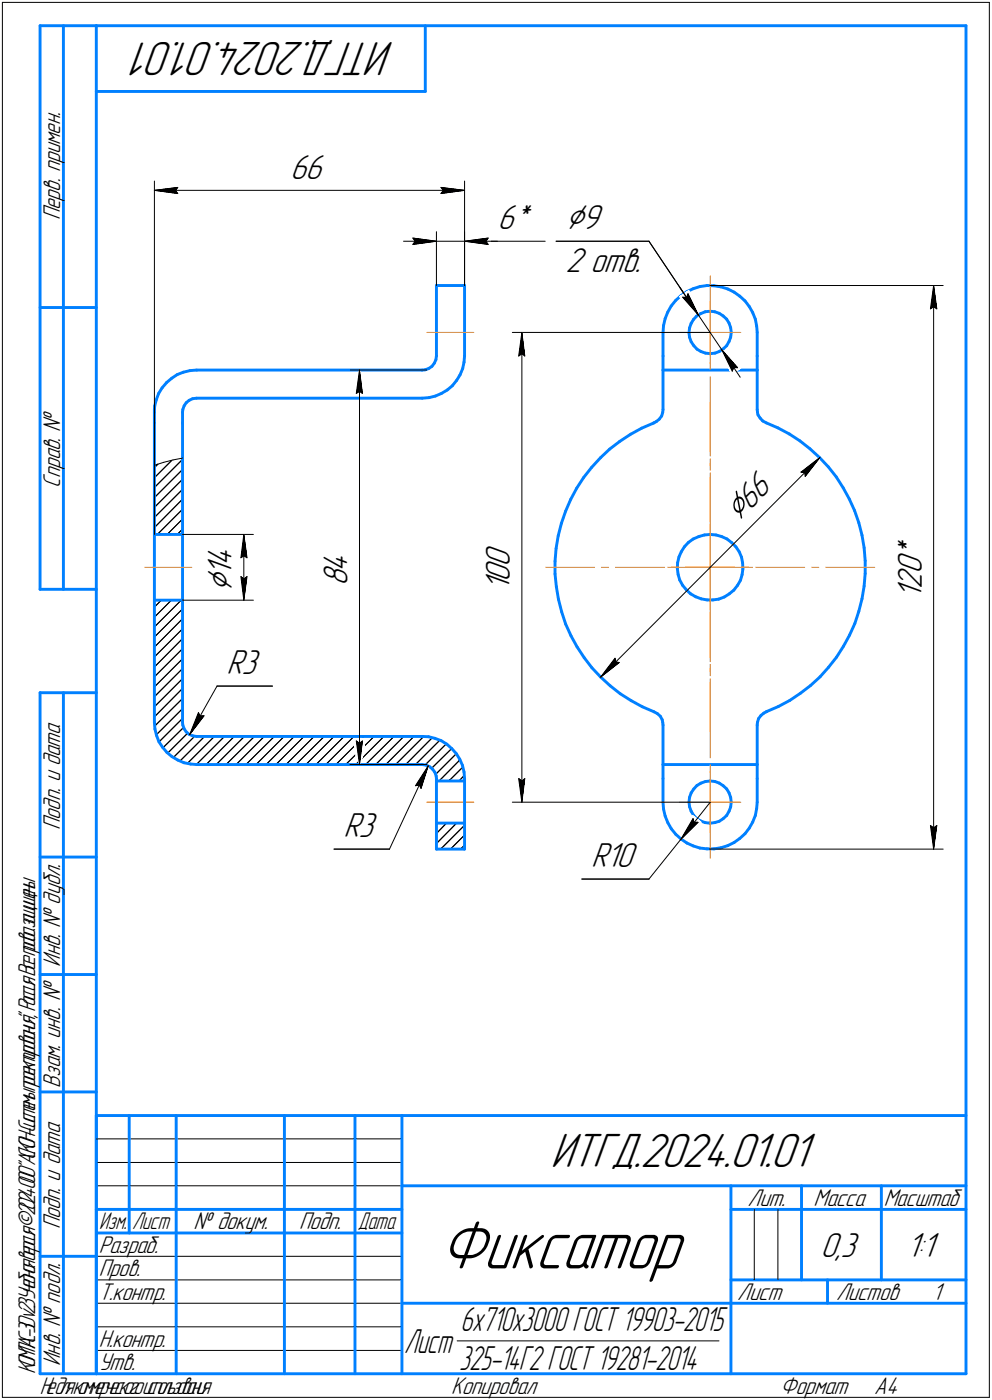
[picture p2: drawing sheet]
<svg xmlns="http://www.w3.org/2000/svg" width="211mm" height="298mm" viewBox="0 0 211 298" stroke-linecap="round" stroke-linejoin="round" font-family="sans-serif">
<defs><g id="words">
<text font-size="15.6" x="93.4" y="270.1">Фиксатор</text>
<g font-size="10.9">
<text x="83.9" y="9" transform="rotate(-180 83.9 9)">ИТГД.2024.01.01</text>
<text x="117.1" y="248.5">ИТГД.2024.01.01</text>
</g>
<g font-size="8.5">
<text x="120.3" y="48.8">⌀9</text>
<text x="157.1" y="111.1" transform="rotate(-45 157.1 111.1)">⌀66</text>
<text x="49.3" y="126.1" transform="rotate(-90 49.3 126.1)">⌀</text>
</g>
<g font-size="7.8">
<text x="61.7" y="38">66</text>
<text x="105.8" y="48.8">6*</text>
<text x="120.3" y="58">2 отв.</text>
<text x="196.1" y="119" transform="rotate(-90 196.1 119)">*</text>
<text x="49.3" y="122.6" transform="rotate(-90 49.3 122.6)">1</text>
<text x="49.3" y="120.5" transform="rotate(-90 49.3 120.5)">4</text>
<text x="73.9" y="124.9" transform="rotate(-90 73.9 124.9)">8</text>
<text x="73.9" y="121.7" transform="rotate(-90 73.9 121.7)">4</text>
<text x="108.5" y="125.9" transform="rotate(-90 108.5 125.9)">1</text>
<text x="108.5" y="123.8" transform="rotate(-90 108.5 123.8)">0</text>
<text x="108.5" y="120.6" transform="rotate(-90 108.5 120.6)">0</text>
<text x="196.1" y="125.4" transform="rotate(-90 196.1 125.4)">2</text>
<text x="196.1" y="122.2" transform="rotate(-90 196.1 122.2)">0</text>
<text x="196.1" y="127.5" transform="rotate(-90 196.1 127.5)">1</text>
<text x="48.2" y="143.6">R3</text>
<text x="73.1" y="178.3">R3</text>
<text x="125.8" y="184.7">R10</text>
<text x="174.6" y="267.5">0,3</text>
<text x="192.9" y="267.5">1:1</text>
</g>
<g font-size="7.6">
<text x="98" y="283.5">6х710х3000 ГОСТ 19903-2015</text>
<text x="86" y="288">Лист</text>
<text x="97.7" y="291.6">325-14Г2 ГОСТ 19281-2014</text>
</g>
<g font-size="5.5">
<text x="12.8" y="46.9" transform="rotate(-90 12.8 46.9)">Перв. примен.</text>
<text x="12.8" y="103.8" transform="rotate(-90 12.8 103.8)">Справ. №</text>
<text x="12.8" y="176.7" transform="rotate(-90 12.8 176.7)">Подп. и дата</text>
<text x="12.8" y="205.8" transform="rotate(-90 12.8 205.8)">Инв. № дубл.</text>
<text x="12.8" y="231.6" transform="rotate(-90 12.8 231.6)">Взам. инв. №</text>
<text x="159.1" y="256.8">Лит.</text>
<text x="173.1" y="256.8">Масса</text>
<text x="12.8" y="261.7" transform="rotate(-90 12.8 261.7)">Подп. и дата</text>
<text x="41.2" y="261.8">№ докум.</text>
<text x="63.6" y="261.8">Подп.</text>
<text x="21" y="266.8">Разраб.</text>
<text x="21" y="271.8">Пров.</text>
<text x="21" y="276.8">Т.контр.</text>
<text x="156.9" y="276.8">Лист</text>
<text x="177.9" y="276.8">Листов</text>
<text x="198.4" y="276.8">1</text>
<text x="21" y="286.8">Н.контр.</text>
<text x="12.8" y="290.8" transform="rotate(-90 12.8 290.8)">Инв. № подл.</text>
<text x="21" y="291.8">Утв.</text>
<text x="96" y="296.8">Копировал</text>
<text x="166" y="296.8">Формат</text>
<text x="186" y="296.8">A4</text>
</g>
<g font-size="5.4">
<text x="188" y="256.8">Масштаб</text>
<text x="21.1" y="261.8">Изм.</text>
<text x="28.1" y="261.8">Лист</text>
<text x="76.1" y="261.8">Дата</text>
<text x="7.5" y="292.5" transform="rotate(-90 7.5 292.5)">КОМПАС-3Dv23Учебнаяверсия©2024ООО&quot;АСКОН-Системыпроектирования&quot;,Россия.Всеправазащищены.</text>
<text x="8.5" y="296.8">Недлякоммерческогоиспользования</text>
</g>
</g></defs>
<g fill="none" stroke="#0080ff" stroke-width=".62">
<path d="M8.5 5.5v120zM8.5 5.5h12zM13.5 5.5v120zM20.5 5.5v287zM20.5 5.5h185zM20.5 19.5h70zM90.5 5.5v14zM205.5 5.5v287zM8.5 65.5h12zM37.7 79.8l1.3-.6zM39 79.2l1.4-.3zM40.4 78.9l1.4-.1z"/>
<path d="M41.8 78.8h48zM89.8 78.8l.6-.1zM90.4 78.7l.8-.2zM91.2 78.5l.7-.5zM92.4 77.3l-.5 .7zM92.7 76.6l-.3 .7zM92.9 70.8v5zM92.9 60.8v10zM92.9 60.8h5.9zM92.9 75.8l-.2 .8zM97.9 79.8l-.8 1.2zM98.4 78.5l-.5 1.3z"/>
<path d="M98.7 77.1l-.3 1.4zM98.8 70.8v5zM98.8 60.8v10zM98.8 75.8l-.1 1.3zM141.1 70.8v5zM141.1 75.8v3zM141.1 78.8h20zM141.1 78.8v8.4zM141.2 69.3l-.1 1.5zM141.5 67.8l-.3 1.5zM142.1 66.4l-.6 1.4zM142.8 65.1l-.7 1.3z"/>
<path d="M143.8 64l-1 1.1zM143.8 64l1.1-1.1zM144.9 62.9l1.2-.8zM146.1 62.1l1.4-.6zM146.6 70.8l.1 1zM146.7 71.8l.3 1zM146.7 69.8l-.1 1zM147 72.8l.6 .8zM147 68.9l-.3 .9zM147.5 61.5l1.4-.5zM147.5 68l-.5 .9zM147.6 73.6l.7 .7z"/>
<path d="M148.2 67.3l-.7 .7zM148.2 67.3l.9-.5zM148.3 74.3l.8 .5zM148.9 61l1.5-.2zM149.1 66.8l.9-.4zM149.1 74.8l1 .4zM150 66.4l1-.1zM150.1 75.2l1 .1zM150.4 60.8h1.5zM151 66.3h.1M151.1 66.3l1 .1zM151.1 75.3l1-.1z"/>
<path d="M151.9 60.8l1.5 .3zM152.1 66.4l.9 .3zM152.1 75.2l.9-.4zM153 66.7l.9 .6zM153 74.8l.9-.5zM153.4 61.1l1.4 .4zM153.9 67.3l.7 .7zM153.9 74.3l.7-.7zM154.6 68l.5 .8zM154.8 61.5l1.4 .7zM155.1 68.8l.3 1zM155.1 72.7l-.5 .9z"/>
<path d="M155.4 69.8l.2 1zM155.4 71.8l-.3 .9zM155.6 70.8l-.2 1zM156.2 62.2l1.2 .8zM157.4 63l1.1 1.1zM158.5 64.1l.9 1.1zM159.4 65.2l.7 1.3zM160.1 66.5l.6 1.5zM160.7 68l.3 1.4zM161 69.4l.1 1.4zM161.1 70.8v5zM161.1 75.8v3z"/>
<path d="M161.1 78.8v8.4zM32.9 90v9.1zM32.9 87.8v2.2zM32.9 87.2v.6zM32.9 99.1v14.7zM32.9 86.5v.7zM33.2 85.1l-.3 1.4zM33.8 83.8l-.6 1.3zM34.5 82.6l-.7 1.2zM35.4 81.4l1.1-.9zM35.4 81.4l-.9 1.2zM36.5 80.5l1.2-.7z"/>
<path d="M38.8 90v7.5zM38.8 87.8v2.2zM38.8 97.5v16.3zM38.9 87.2l-.1 .6zM39.2 86.4l-.3 .8zM39.6 85.7l-.4 .7zM39.6 85.7l.6-.5zM40.2 85.2l.8-.3zM41 84.9l.8-.1zM41.8 84.8h48zM89.8 84.8l1.5-.1zM91.3 84.7l1.3-.4z"/>
<path d="M92.6 84.3l1.3-.5zM93.9 83.8l1.3-.8zM95.2 83l1-.9zM97.1 81l-.9 1.1zM125.9 99.5l-1.7 2.2zM127.7 97.5l-1.8 2zM127.7 97.5l2-1.9zM129.7 95.6l2.2-1.6zM131.9 94l2.3-1.5zM134.2 92.5l2.3-1.3zM136.5 91.2l2.5-1.1zM139 90.1l.1-.1z"/>
<path d="M139.1 90l.5-.3zM139.6 89.7l.7-.5zM140.8 88.6l-.5 .6zM141 87.8l-.2 .8zM141.1 87.2l-.1 .6zM161.1 87.2v.6zM161.1 87.8l.2 .5zM161.3 88.3l.4 .7zM161.7 89l.6 .6zM162.3 89.6l.7 .4zM163 90l2.5 1.1zM165.5 91.1l2.4 1.3z"/>
<path d="M167.9 92.4l2.3 1.5zM170.2 93.9l2.1 1.7zM172.3 95.6l2.1 1.8zM174.4 97.4l1.8 2zM176.2 99.4l1.7 2.1zM32.9 113.8h5.9zM32.9 113.8v14zM38.8 113.8v14zM118.1 119.5v2.7zM118.3 116.8l-.2 2.7zM118.8 114.1l-.5 2.7zM119.4 111.4l-.6 2.7z"/>
<path d="M120.3 108.8l-.9 2.6zM121.4 106.3l-1.1 2.5zM122.7 103.9l-1.3 2.4zM124.2 101.7l-1.5 2.2zM144.2 119.8l-.1 1.3zM144.4 118.6l-.2 1.2zM144.9 117.5l-.5 1.1zM145.6 116.4l-.7 1.1zM146.5 115.5l-.9 .9zM146.5 115.5l1-.7zM147.5 114.8l1.2-.6zM148.7 114.2l1.2-.3z"/>
<path d="M149.9 113.9l1.2-.1zM151.1 113.8l1.2 .1zM152.3 113.9l1.2 .3zM153.5 114.2l1.2 .6zM154.7 114.8l1 .7zM155.7 115.5l.9 .9zM156.6 116.4l.7 1.1zM157.3 117.5l.5 1.1zM157.8 118.6l.2 1.2zM158 119.8v1.3zM177.9 101.5l1.5 2.4zM179.4 103.9l1.3 2.3z"/>
<path d="M180.7 106.2l1.1 2.5zM181.8 108.7l.9 2.6zM182.7 111.3l.7 2.7zM183.4 114l.4 2.6zM183.8 116.6l.3 2.8zM184.1 119.4v2.7zM8.5 125.5h12zM32.9 127.8v26zM32.9 127.8h5.9zM38.8 127.8v26zM118.1 122.2l.3 2.7zM118.4 124.9l.4 2.7z"/>
<path d="M118.8 127.6l.7 2.7zM119.5 130.3l.8 2.6zM120.3 132.9l1.2 2.5zM121.5 135.4l1.3 2.3zM122.8 137.7l1.5 2.3zM144.1 121.1l.2 1.2zM144.3 122.3l.3 1.2zM144.6 123.5l.6 1.1zM145.2 124.6l.8 1zM146 125.6l.9 .8zM146.9 126.4l1.1 .7zM148 127.1l1.2 .4z"/>
<path d="M149.2 127.5l1.2 .2zM150.4 127.7h1.3zM151.7 127.7l1.2-.1zM152.9 127.6l1.2-.5zM154.1 127.1l1.1-.7zM155.2 126.4l.9-.8zM156.9 124.6l-.8 1zM157.5 123.6l-.6 1zM157.9 122.4l-.4 1.2zM158 121.1l-.1 1.3zM178 139.9l-1.7 2.2zM179.4 137.6l-1.4 2.3z"/>
<path d="M180.7 135.2l-1.3 2.4zM181.9 132.8l-1.2 2.4zM182.7 130.2l-.8 2.6zM183.4 127.5l-.7 2.7zM183.8 124.8l-.4 2.7zM184.1 122.1l-.3 2.7zM8.5 147.5v145zM8.5 147.5h12zM13.5 147.5v145zM32.9 153.8l.1 1.4zM33 155.2l.3 1.4zM33.3 156.6l.5 1.3z"/>
<path d="M33.8 157.9l.8 1.2zM34.6 159.1l.9 1.1zM38.8 153.8l.1 .6zM38.9 154.4l.3 .8zM39.2 155.2l.4 .6zM39.6 155.8l.6 .6zM40.2 156.4l.8 .3zM41 156.7l.8 .1zM41.8 156.8h48zM89.8 156.8l1.4 .1zM91.2 156.9l1.3 .3zM92.5 157.2l1.4 .5z"/>
<path d="M93.9 157.7l1.2 .7zM95.1 158.4l1 1zM96.1 159.4l1 1.1zM124.3 140l1.6 2.2zM125.9 142.2l1.9 2zM127.8 144.2l2 1.8zM129.8 146l2.2 1.7zM132 147.7l2.3 1.5zM134.3 149.2l2.4 1.3zM136.7 150.5l2.4 1.1zM139.1 151.6l.8 .3zM139.9 151.9l.6 .6z"/>
<path d="M140.5 152.5l.4 .7zM140.9 153.2l.1 .6zM141 153.8l.1 .6zM141.1 154.4v8.4zM161.1 154.4v8.4zM161.1 153.8v.6zM161.4 153l-.3 .8zM161.9 152.3l-.5 .7zM161.9 152.3l.6-.5zM162.5 151.8l.5-.2zM163 151.6l.1-.1zM163.1 151.5l2.5-1.1z"/>
<path d="M165.6 150.4l2.4-1.3zM168 149.1l2.3-1.5zM170.3 147.6l2.1-1.6zM172.4 146l2.1-1.9zM176.3 142.1l-1.8 2zM35.5 160.2l1.1 .9zM36.6 161.1l1.2 .7zM37.8 161.8l1.3 .6zM39.1 162.4l1.4 .3zM40.5 162.7l1.3 .1zM41.8 162.8h48zM89.8 162.8l.8 .1z"/>
<path d="M90.6 162.9l.8 .3zM91.4 163.2l.6 .5zM92 163.7l.5 .7zM92.5 164.4l.3 .8zM92.8 165.2l.1 .6zM92.9 165.8v.5zM92.9 175.3h5.9zM92.9 166.3h5.9zM92.9 175.3v5.5zM92.9 166.3v9zM97.1 160.5l.7 1.2zM97.8 161.7l.6 1.3z"/>
<path d="M98.4 163l.3 1.4zM98.7 164.4l.1 1.4zM98.8 165.8v.5zM98.8 175.3v5.5zM98.8 166.3v9zM141.1 170.8l.1 1.5zM141.1 165.8v5zM141.1 162.8v3zM141.1 162.8h20zM141.2 172.3l.3 1.4zM141.5 173.7l.6 1.4zM142.1 175.1l.7 1.3z"/>
<path d="M142.8 176.4l1 1.2zM143.8 177.6l1.1 1zM144.9 178.6l1.2 .9zM146.1 179.5l1.4 .6zM146.6 170.7l.1 1.1zM146.7 169.8l-.1 .9zM146.7 171.8l.3 .9zM147 168.8l-.3 1zM147 172.7l.5 .9zM147.5 173.6l.7 .7zM147.6 168l-.6 .8zM148.2 174.3l.9 .5z"/>
<path d="M148.3 167.2l.8-.5zM148.3 167.2l-.7 .8zM149.1 174.8l.9 .3zM149.1 166.7l1-.3zM150 175.1l1 .2zM150.1 166.4l1-.1zM151 175.3h.1M151.1 175.3l1-.2zM151.1 166.3l1 .1zM152.1 175.1l.9-.2zM152.1 166.4l.9 .3zM153 174.9l.9-.6z"/>
<path d="M153 166.7l.9 .6zM153.9 174.3l.7-.7zM153.9 167.3l.7 .7zM154.6 168l.5 .8zM155.1 172.7l-.5 .9zM155.1 168.8l.3 1zM155.4 171.8l-.3 .9zM155.4 169.8l.2 1zM155.6 170.8l-.2 1zM156.2 179.4l1.2-.9zM157.4 178.5l1.1-1zM159.4 176.3l-.9 1.2z"/>
<path d="M160.1 175l-.7 1.3zM160.7 173.6l-.6 1.4zM161 172.2l-.3 1.4zM161.1 170.8l-.1 1.4zM161.1 165.8v5zM161.1 162.8v3zM8.5 182.5h12zM92.9 180.8h5.9zM147.5 180.1l1.4 .5zM148.9 180.6l1.5 .1zM150.4 180.7h1.5zM151.9 180.7l1.5-.2z"/>
<path d="M153.4 180.5l1.4-.4zM154.8 180.1l1.4-.7zM8.5 207.5h12zM8.5 232.5h12zM20.5 237.5h185zM20.5 237.5v55zM27.5 237.5v25zM37.5 237.5v55zM60.5 237.5v55zM75.5 237.5v55zM85.5 237.5v55zM20.5 257.5h65z"/>
<path d="M85.5 252.5h120zM155.5 252.5v40zM155.5 257.5h15zM170.5 252.5v20zM170.5 257.5h35zM187.5 252.5v20zM8.5 267.5h12zM20.5 262.5h65zM85.5 277.5h70zM155.5 277.5h50zM155.5 272.5h50zM176.1 272.5v5z"/>
<path d="M8.5 292.5h12zM20.5 292.5h185z"/>
</g>
<g fill="none" stroke="#000" stroke-width=".21">
<path d="M.5 .5v297zM.5 .5h210zM210.5 .5v297zM32.9 38.6v75.2zM37.8 39.9l-.5 .6zM93.8 39.9l.5 .6zM93.8 39.9l5 .6zM98.8 38.6v22.2zM32.9 40.5l4.9-.6zM32.9 40.5l4.9 .7zM32.9 40.5h65.9zM37.3 40.5l.5 .7z"/>
<path d="M85.9 51.4h7zM87.8 50.7l5.1 .7zM87.8 50.7l.5 .7zM87.8 52l5.1-.6zM88.3 51.4l-.5 .6zM92.9 49.3v11.5zM92.9 51.4h5.9zM93.8 41.2l5-.7zM94.3 40.5l-.5 .7zM98.8 51.4h5.1zM98.8 49.3v11.5zM98.8 51.4l5.1 .6z"/>
<path d="M98.8 51.4l5.1-.7zM98.8 51.4h7zM103.3 51.4l.6 .6zM103.9 51.4h12.1zM103.9 50.7l-.6 .7zM118.3 51.4h19.8zM138.1 51.4l10.5 15.7zM74.5 78.8h16.3zM76.5 78.8l.6 5zM76.5 78.8l-.7 5zM76.5 78.8v84zM109 70.8h42.1z"/>
<path d="M110.3 75.8l.7-.5zM111 70.8l.6 5zM111 75.3l.6 .5zM111 70.8l-.7 5zM111 70.8v100zM144.7 61.2l3.9 5.9zM145.2 63.3h.9zM145.2 63.3l3.4 3.8zM146.4 62.5l2.2 4.6zM146.4 62.5l-.3 .8zM148.6 67.1l5 7.4zM151.1 60.8h49.6z"/>
<path d="M153.6 74.5l2.2 4.5zM153.6 74.5l3.3 3.8zM153.6 74.5l3.9 5.8zM156.1 78.3l-.3 .7zM156.1 78.3h.8zM198 65.8l.6-.5zM198.6 60.8l.7 5zM198.6 65.3l.7 .5zM198.6 60.8l-.6 5zM198.6 60.8v120zM32.9 99.6l.7-.8zM32.9 99.1l1.9-.7z"/>
<path d="M34.8 98.4l2-.5zM36.8 97.9l2-.4zM75.8 83.8l.7-.5zM76.5 83.3l.6 .5zM174.4 97.4l-3.1 4zM174.4 97.4l-46.6 46.8zM32.9 110.2l5.9-6zM32.9 105.9l5.9-5.9zM32.9 103.8l5.9-6zM32.9 101.7l3.6-3.7zM33.5 113.8l5.3-5.4zM35.6 113.8l3.2-3.3z"/>
<path d="M37.7 113.8l1.1-1.1zM38.8 106.3l-5.9 6zM38.8 102.1l-5.9 5.9zM38.8 113.8h15.1zM51.3 118.8l.6-.5zM51.9 113.8l.6 5zM51.9 118.3l.6 .5zM51.9 113.8l-.6 5zM51.9 113.8v14zM170.4 100.5l.8 .1zM170.4 100.5l4-3.1zM171.2 100.6l.1 .8z"/>
<path d="M32.9 139.9l5.9-6zM32.9 133.5l5.7-5.7zM32.9 131.4l3.6-3.6zM32.9 129.3l1.4-1.5zM38.8 136l-5.9 6zM38.8 131.7l-5.9 6.1zM38.8 129.7l-5.9 5.9zM38.8 127.8h15.1zM51.3 122.8l.6 5zM51.3 122.8l.6 .5zM51.9 123.3l.6-.5zM52.5 122.8l-.6 5z"/>
<path d="M32.9 154.7l5.9-6zM32.9 146.2l5.9-5.9zM32.9 144.1l5.9-6zM33.2 156.5l5.6-5.6zM33.9 157.9l4.9-4.9zM34.7 159.2l4.4-4.3zM38.8 146.6l-5.9 6zM38.8 144.5l-5.9 6zM38.8 142.4l-5.9 5.9zM42.2 151.7l-1.8 4.7zM42.2 151.7l.4 .8zM42.6 152.5l.8-.1z"/>
<path d="M43.4 152.4l-3 4zM46.2 146.1h11.8zM46.2 146.1l-5.8 10.3zM75.8 157.8l.7 5zM75.8 157.8l.7 .5zM76.5 158.3l.6-.5zM77.1 157.8l-.6 5zM92 157l-5.7 5.8zM127.8 144.2l3.9-3.1zM130.8 140.2l-3 4zM130.8 140.2l.2 .7zM131 140.9l.7 .2z"/>
<path d="M35.7 160.4l4.2-4.3zM36.9 161.3l4.5-4.6zM38.3 162.1l5.2-5.3zM39.8 162.6l5.8-5.8zM41.8 162.8l6-6zM43.9 162.8l5.9-6zM46 162.8l6-6zM48.1 162.8l6-6zM50.2 162.8l6-6zM52.3 162.8l6.1-6zM54.5 162.8l6-6zM56.6 162.8l6-6z"/>
<path d="M58.7 162.8l6-6zM60.8 162.8l6-6zM62.9 162.8l6.1-6zM65.1 162.8l6-6zM67.2 162.8l6-6zM69.3 162.8l6-6zM71.5 162.8l5.9-6zM73.5 162.8l6.1-6zM74.5 162.8h16.3zM75.7 162.8l6-6zM77.8 162.8l6-6zM79.9 162.8l6-6z"/>
<path d="M82.1 162.8l6-6zM84.2 162.8l5.9-6zM88.4 162.8l5.2-5.2zM88.4 167.3l.8-.2zM89.2 167.1l.4 .8zM90.5 162.8l4.4-4.4zM91.1 163.1l-1.5 4.8zM91.1 163.1l-2.7 4.2zM91.1 163.1l-8.2 17.7zM91.8 163.6l4.3-4.3zM92.7 164.9l4.4-4.4zM92.9 175.3h.1"/>
<path d="M95 175.3l-2.1 2.2zM95.5 166.3l3-3zM97.1 175.3l-4.2 4.3zM97.9 161.8l-4.5 4.5zM98.8 165.1l-1.2 1.2zM109 170.8h42.1zM110.3 165.8l.7 5zM110.3 165.8l.7 .5zM111 166.3l.6-.5zM111.6 165.8l-.6 5zM144.9 178.6l-6.8 8.6zM144.9 178.6l3.6-3.5z"/>
<path d="M147.4 174.3l-2.5 4.3zM147.4 174.3l.3 .8zM147.7 175.1h.8zM151.1 170.8l-6.2 7.8zM198 175.8l.6 5zM198 175.8l.6 .5zM198.6 176.3l.7-.5zM199.3 175.8l-.7 5zM71.1 180.8h11.8zM93.8 180.8l5-5.1zM95.8 180.8l3-3zM98 180.8l.8-.9z"/>
<path d="M123.8 187.2h14.3zM151.1 180.8h49.6zM20.5 247.5h65zM20.5 252.5h65zM20.5 242.5h65zM160.5 257.5v15zM165.5 257.5v15zM20.5 267.5h65zM20.5 272.5h65zM20.5 277.5h65zM.5 297.5h210zM20.5 282.5h65z"/>
<path d="M20.5 287.5h65zM97.3 285.5h55.7z"/>
</g>
<g fill="none" stroke="#ff8000" stroke-width=".21">
<path d="M151.1 58.8v16.8zM90.8 70.8h10zM144.6 70.8h6.5zM151.1 70.8h6.5zM151.1 70.8v6.5zM151.1 64.3v6.5zM151.1 77.2v1.5zM151.1 98.6v1.5zM151.1 80.2v16.9zM151.1 85.8v10.4zM151.1 97.7v1.5zM151.1 111.8v9z"/>
<path d="M151.1 101.7v16.8zM151.1 100.7v10.4zM151.1 112.6v1.5zM151.1 115.6v5.2zM30.8 120.8h10zM116.1 120.8h10.4zM128 120.8h1.5zM131 120.8h10.4zM142.1 120.8h9zM142.9 120.8h1.5zM145.9 120.8h5.2zM151.1 120.8h9z"/>
<path d="M151.1 120.8v9zM151.1 123v16.9zM151.1 120v1.6zM151.1 120.8h5.2zM151.1 130.5v10.4zM151.1 127.5v1.5zM151.1 120.8v5.2zM157.8 120.8h1.5zM160.8 120.8h10.4zM172.7 120.8h1.5zM175.7 120.8h10.4zM151.1 144.5v16.9z"/>
<path d="M151.1 141.4v1.6zM151.1 145.4v10.4zM151.1 142.4v1.5zM90.8 170.8h10zM144.6 170.8h6.5zM151.1 170.8h6.5zM151.1 170.8v6.5zM151.1 164.3v6.5zM151.1 165.9v16.9zM151.1 162.8v1.6z"/>
</g>
<g fill="#fff" stroke="#fff" stroke-width=".21">
<path d="M105.8 43.2h8.2zM105.8 43.3h8.2zM105.8 43.3h8.2zM105.8 43.4h8.2zM105.8 43.5h8.2zM105.8 43.5h8.2zM105.8 43.6h8.2zM105.8 43.6h8.2zM105.8 43.7h8.2zM105.8 43.7h8.2zM105.8 43.8h8.2zM105.8 43.9h8.2zM105.8 43.9h8.2zM105.8 44h8.2zM105.8 44h8.2zM105.8 44.1h8.2zM105.8 44.1h8.2zM105.8 44.2h8.2zM105.8 44.3h8.2zM105.8 44.3h8.2zM105.8 44.4h8.2zM105.8 44.4h8.2zM105.8 44.5h8.2zM105.8 44.5h8.2zM105.8 44.6h8.2zM105.8 44.6h8.2zM105.8 44.7h8.2zM105.8 44.8h8.2zM105.8 44.8h8.2zM105.8 44.9h8.2zM105.8 44.9h8.2zM105.8 45h8.2zM105.8 45h8.2zM105.8 45.1h8.2zM105.8 45.2h8.2zM105.8 45.2h8.2zM105.8 45.3h8.2zM105.8 45.3h8.2zM105.8 45.4h8.2zM105.8 45.4h8.2zM105.8 45.5h8.2zM105.8 45.6h8.2zM105.8 45.6h8.2zM105.8 45.7h8.2zM105.8 45.7h8.2zM105.8 45.8h8.2zM105.8 45.8h8.2zM105.8 45.9h8.2zM105.8 45.9h8.2zM105.8 46h8.2zM105.8 46.1h8.2zM105.8 46.1h8.2zM105.8 46.2h8.2zM105.8 46.2h8.2zM105.8 46.3h8.2zM105.8 46.3h8.2zM105.8 46.4h8.2zM105.8 46.5h8.2zM105.8 46.5h8.2zM105.8 46.6h8.2zM105.8 46.6h8.2zM105.8 46.7h8.2zM105.8 46.7h8.2zM105.8 46.8h8.2zM105.8 46.8h8.2zM105.8 46.9h8.2zM105.8 47h8.2zM105.8 47h8.2zM105.8 47.1h8.2zM105.8 47.1h8.2zM105.8 47.2h8.2zM105.8 47.2h8.2zM105.8 47.3h8.2zM105.8 47.4h8.2zM105.8 47.4h8.2zM105.8 47.5h8.2zM105.8 47.5h8.2zM105.8 47.6h8.2zM105.8 47.6h8.2zM105.8 47.7h8.2zM105.8 47.8h8.2zM105.8 47.8h8.2zM105.8 47.9h8.2zM105.8 47.9h8.2zM105.8 48h8.2zM105.8 48h8.2zM105.8 48.1h8.2zM105.8 48.1h8.2zM105.8 48.2h8.2zM105.8 48.3h8.2zM105.8 48.3h8.2zM105.8 48.4h8.2zM105.8 48.4h8.2zM105.8 48.5h8.2zM105.8 48.5h8.2zM105.8 48.6h8.2zM105.8 48.7h8.2zM105.8 48.7h8.2zM105.8 48.8h8.2zM105.8 48.8h8.2zM105.8 48.9h8.2zM105.8 48.9h8.2zM105.8 49h8.2zM105.8 49.1h8.2zM105.8 49.1h8.2zM105.8 49.2h8.2zM105.8 49.2h8.2zM105.8 49.3h8.2zM105.8 49.3h8.2zM105.8 49.4h8.2zM105.8 49.4h8.2zM105.8 49.5h8.2zM105.8 49.6h8.2zM105.8 49.6h8.2zM105.8 49.7h8.2zM105.8 49.7h8.2zM105.8 49.8h8.2zM105.8 49.8h8.2zM105.8 49.9h8.2zM105.8 50h8.2zM105.8 50h8.2zM105.8 50.1h8.2zM105.8 50.1h8.2zM105.8 50.2h8.2zM105.8 50.2h8.2zM105.8 50.3h8.2z"/>
<path d="M87.3 50.2h.5zM87.3 50.2h.9zM87.3 50.3h1.3zM87.3 50.3h1.7zM87.3 50.4h2.1zM87.3 50.5h2.5zM87.3 50.5h3zM87.3 50.6h3.3zM87.3 50.6h3.7zM87.3 50.7h3.9zM87.3 50.7h4zM87.3 50.8h4.2zM87.3 50.9h4.3zM87.3 50.9h4.5zM87.3 51h4.6zM87.3 51h4.8zM87.3 51.1h4.9zM87.3 51.1h5zM87.3 51.2h5.2zM87.3 51.3h5.3zM87.3 51.3h5.4zM87.3 51.4h5.6zM87.3 51.4h5.4zM87.3 51.5h5.3zM87.3 51.5h5.2zM87.3 51.6h5zM87.3 51.6h4.9zM87.3 51.7h4.8zM87.3 51.8h4.6zM87.3 51.8h4.5zM87.3 51.9h4.3zM87.3 51.9h4.2zM87.3 52h4zM87.3 52h3.9zM87.3 52.1h3.7zM87.3 52.2h3.3zM87.3 52.2h3zM87.3 52.3h2.5zM87.3 52.3h2.1zM87.3 52.4h1.7zM87.3 52.4h1.3zM87.3 52.5h.9zM87.3 52.5h.5z"/>
<path d="M103.9 50.2h.4zM103.5 50.2h.8zM103.1 50.3h1.2zM102.7 50.3h1.6zM102.3 50.4h2zM101.9 50.5h2.4zM101.5 50.5h2.8zM101.1 50.6h3.2zM100.6 50.6h3.7zM100.5 50.7h3.8zM100.4 50.7h3.9zM100.2 50.8h4.1zM100.1 50.9h4.2zM100 50.9h4.3zM99.9 51h4.4zM99.7 51h4.6zM99.6 51.1h4.7zM99.4 51.1h4.9zM99.3 51.2h5zM99.1 51.3h5.2zM99 51.3h5.3zM98.8 51.4h5.5zM99 51.4h5.3zM99.1 51.5h5.2zM99.3 51.5h5zM99.4 51.6h4.9zM99.6 51.6h4.7zM99.7 51.7h4.6zM99.9 51.8h4.4zM100 51.8h4.3zM100.1 51.9h4.2zM100.2 51.9h4.1zM100.4 52h3.9zM100.5 52h3.8zM100.6 52.1h3.7zM101.1 52.2h3.2zM101.5 52.2h2.8zM101.9 52.3h2.4zM102.3 52.3h2zM102.7 52.4h1.6zM103.1 52.4h1.2zM103.5 52.5h.8zM103.9 52.5h.4z"/>
<path d="M61.8 32.4h8.1zM61.8 32.5h8.1zM61.8 32.5h8.1zM61.8 32.6h8.1zM61.8 32.6h8.1zM61.8 32.7h8.1zM61.8 32.7h8.1zM61.8 32.8h8.1zM61.8 32.9h8.1zM61.8 32.9h8.1zM61.8 33h8.1zM61.8 33h8.1zM61.8 33.1h8.1zM61.8 33.1h8.1zM61.8 33.2h8.1zM61.8 33.2h8.1zM61.8 33.3h8.1zM61.8 33.4h8.1zM61.8 33.4h8.1zM61.8 33.5h8.1zM61.8 33.5h8.1zM61.8 33.6h8.1zM61.8 33.6h8.1zM61.8 33.7h8.1zM61.8 33.8h8.1zM61.8 33.8h8.1zM61.8 33.9h8.1zM61.8 33.9h8.1zM61.8 34h8.1zM61.8 34h8.1zM61.8 34.1h8.1zM61.8 34.1h8.1zM61.8 34.2h8.1zM61.8 34.3h8.1zM61.8 34.3h8.1zM61.8 34.4h8.1zM61.8 34.4h8.1zM61.8 34.5h8.1zM61.8 34.5h8.1zM61.8 34.6h8.1zM61.8 34.7h8.1zM61.8 34.7h8.1zM61.8 34.8h8.1zM61.8 34.8h8.1zM61.8 34.9h8.1zM61.8 34.9h8.1zM61.8 35h8.1zM61.8 35.1h8.1zM61.8 35.1h8.1zM61.8 35.2h8.1zM61.8 35.2h8.1zM61.8 35.3h8.1zM61.8 35.3h8.1zM61.8 35.4h8.1zM61.8 35.4h8.1zM61.8 35.5h8.1zM61.8 35.6h8.1zM61.8 35.6h8.1zM61.8 35.7h8.1zM61.8 35.7h8.1zM61.8 35.8h8.1zM61.8 35.8h8.1zM61.8 35.9h8.1zM61.8 36h8.1zM61.8 36h8.1zM61.8 36.1h8.1zM61.8 36.1h8.1zM61.8 36.2h8.1zM61.8 36.2h8.1zM61.8 36.3h8.1zM61.8 36.4h8.1zM61.8 36.4h8.1zM61.8 36.5h8.1zM61.8 36.5h8.1zM61.8 36.6h8.1zM61.8 36.6h8.1zM61.8 36.7h8.1zM61.8 36.7h8.1zM61.8 36.8h8.1zM61.8 36.9h8.1zM61.8 36.9h8.1zM61.8 37h8.1zM61.8 37h8.1zM61.8 37.1h8.1zM61.8 37.1h8.1zM61.8 37.2h8.1zM61.8 37.3h8.1zM61.8 37.3h8.1zM61.8 37.4h8.1zM61.8 37.4h8.1zM61.8 37.5h8.1zM61.8 37.5h8.1zM61.8 37.6h8.1zM61.8 37.6h8.1zM61.8 37.7h8.1zM61.8 37.8h8.1zM61.8 37.8h8.1zM61.8 37.9h8.1zM61.8 37.9h8.1zM61.8 38h8.1zM61.8 38h8.1zM61.8 38.1h8.1zM61.8 38.2h8.1zM61.8 38.2h8.1zM61.8 38.3h8.1zM61.8 38.3h8.1zM61.8 38.4h8.1zM61.8 38.4h8.1zM61.8 38.5h8.1zM61.8 38.6h8.1zM61.8 38.6h8.1zM61.8 38.7h8.1zM61.8 38.7h8.1zM61.8 38.8h8.1zM61.8 38.8h8.1zM61.8 38.9h8.1zM61.8 38.9h8.1zM61.8 39h8.1zM61.8 39.1h8.1zM61.8 39.1h8.1zM61.8 39.2h8.1zM61.8 39.2h8.1zM61.8 39.3h8.1zM61.8 39.3h8.1zM61.8 39.4h8.1zM61.8 39.5h8.1zM61.8 39.5h8.1z"/>
<path d="M37.9 39.3h.4zM37.5 39.4h.8zM37.1 39.5h1.2zM36.7 39.5h1.6zM36.3 39.6h2zM35.8 39.6h2.5zM35.4 39.7h2.9zM35.1 39.7h3.2zM34.6 39.8h3.7zM34.5 39.8h3.8zM34.4 39.9h3.9zM34.2 40h4.1zM34.1 40h4.2zM34 40.1h4.3zM33.8 40.1h4.5zM33.7 40.2h4.6zM33.5 40.2h4.8zM33.4 40.3h4.9zM33.3 40.4h5zM33.1 40.4h5.2zM33 40.5h5.3zM32.9 40.5h5.4zM33 40.6h5.3zM33.1 40.6h5.2zM33.3 40.7h5zM33.4 40.8h4.9zM33.5 40.8h4.8zM33.7 40.9h4.6zM33.8 40.9h4.5zM34 41h4.3zM34.1 41h4.2zM34.2 41.1h4.1zM34.4 41.1h3.9zM34.5 41.2h3.8zM34.6 41.3h3.7zM35.1 41.3h3.2zM35.4 41.4h2.9zM35.8 41.4h2.5zM36.3 41.5h2zM36.7 41.5h1.6zM37.1 41.6h1.2zM37.5 41.7h.8zM37.9 41.7h.4z"/>
<path d="M93.3 39.3h.5zM93.3 39.4h.8zM93.3 39.5h1.2zM93.3 39.5h1.7zM93.3 39.6h2.1zM93.3 39.6h2.5zM93.3 39.7h2.9zM93.3 39.7h3.3zM93.3 39.8h3.7zM93.3 39.8h3.9zM93.3 39.9h4zM93.3 40h4.2zM93.3 40h4.3zM93.3 40.1h4.5zM93.3 40.1h4.6zM93.3 40.2h4.7zM93.3 40.2h4.9zM93.3 40.3h5zM93.3 40.4h5.1zM93.3 40.4h5.3zM93.3 40.5h5.4zM93.3 40.5h5.5zM93.3 40.6h5.4zM93.3 40.6h5.3zM93.3 40.7h5.1zM93.3 40.8h5zM93.3 40.8h4.9zM93.3 40.9h4.7zM93.3 40.9h4.6zM93.3 41h4.5zM93.3 41h4.3zM93.3 41.1h4.2zM93.3 41.1h4zM93.3 41.2h3.9zM93.3 41.3h3.7zM93.3 41.3h3.3zM93.3 41.4h2.9zM93.3 41.4h2.5zM93.3 41.5h2.1zM93.3 41.5h1.7zM93.3 41.6h1.2zM93.3 41.7h.8zM93.3 41.7h.5z"/>
<path d="M68.3 116.7h7.2zM68.3 116.8h7.2zM68.3 116.8h7.2zM68.3 116.9h7.2zM68.3 117h7.2zM68.3 117h7.2zM68.3 117.1h7.2zM68.3 117.1h7.2zM68.3 117.2h7.2zM68.3 117.2h7.2zM68.3 117.3h7.2zM68.3 117.3h7.2zM68.3 117.4h7.2zM68.3 117.5h7.2zM68.3 117.5h7.2zM68.3 117.6h7.2zM68.3 117.6h7.2zM68.3 117.7h7.2zM68.3 117.7h7.2zM68.3 117.8h7.2zM68.3 117.9h7.2zM68.3 117.9h7.2zM68.3 118h7.2zM68.3 118h7.2zM68.3 118.1h7.2zM68.3 118.1h7.2zM68.3 118.2h7.2zM68.3 118.3h7.2zM68.3 118.3h7.2zM68.3 118.4h7.2zM68.3 118.4h7.2zM68.3 118.5h7.2zM68.3 118.5h7.2zM68.3 118.6h7.2zM68.3 118.6h7.2zM68.3 118.7h7.2zM68.3 118.8h7.2zM68.3 118.8h7.2zM68.3 118.9h7.2zM68.3 118.9h7.2zM68.3 119h7.2zM68.3 119h7.2zM68.3 119.1h7.2zM68.3 119.2h7.2zM68.3 119.2h7.2zM68.3 119.3h7.2zM68.3 119.3h7.2zM68.3 119.4h7.2zM68.3 119.4h7.2zM68.3 119.5h7.2zM68.3 119.5h7.2zM68.3 119.6h7.2zM68.3 119.7h7.2zM68.3 119.7h7.2zM68.3 119.8h7.2zM68.3 119.8h7.2zM68.3 119.9h7.2zM68.3 119.9h7.2zM68.3 120h7.2zM68.3 120.1h7.2zM68.3 120.1h7.2zM68.3 120.2h7.2zM68.3 120.2h7.2zM68.3 120.3h7.2zM68.3 120.3h7.2zM68.3 120.4h7.2zM68.3 120.5h7.2zM68.3 120.5h7.2zM68.3 120.6h7.2zM68.3 120.6h7.2zM68.3 120.7h7.2zM68.3 120.7h7.2zM68.3 120.8h7.2zM68.3 120.8h7.2zM68.3 120.9h7.2zM68.3 121h7.2zM68.3 121h7.2zM68.3 121.1h7.2zM68.3 121.1h7.2zM68.3 121.2h7.2zM68.3 121.2h7.2zM68.3 121.3h7.2zM68.3 121.4h7.2zM68.3 121.4h7.2zM68.3 121.5h7.2zM68.3 121.5h7.2zM68.3 121.6h7.2zM68.3 121.6h7.2zM68.3 121.7h7.2zM68.3 121.8h7.2zM68.3 121.8h7.2zM68.3 121.9h7.2zM68.3 121.9h7.2zM68.3 122h7.2zM68.3 122h7.2zM68.3 122.1h7.2zM68.3 122.1h7.2zM68.3 122.2h7.2zM68.3 122.3h7.2zM68.3 122.3h7.2zM68.3 122.4h7.2zM68.3 122.4h7.2zM68.3 122.5h7.2zM68.3 122.5h7.2zM68.3 122.6h7.2zM68.3 122.7h7.2zM68.3 122.7h7.2zM68.3 122.8h7.2zM68.3 122.8h7.2zM68.3 122.9h7.2zM68.3 122.9h7.2zM68.3 123h7.2zM68.3 123h7.2zM68.3 123.1h7.2zM68.3 123.2h7.2zM68.3 123.2h7.2zM68.3 123.3h7.2zM68.3 123.3h7.2zM68.3 123.4h7.2zM68.3 123.4h7.2zM68.3 123.5h7.2zM68.3 123.6h7.2zM68.3 123.6h7.2zM68.3 123.7h7.2zM68.3 123.7h7.2zM68.3 123.8h7.2zM68.3 123.8h7.2zM68.3 123.9h7.2zM68.3 124h7.2zM68.3 124h7.2zM68.3 124.1h7.2zM68.3 124.1h7.2zM68.3 124.2h7.2zM68.3 124.2h7.2zM68.3 124.3h7.2zM68.3 124.3h7.2zM68.3 124.4h7.2zM68.3 124.5h7.2zM68.3 124.5h7.2zM68.3 124.6h7.2zM68.3 124.6h7.2zM68.3 124.7h7.2zM68.3 124.7h7.2zM68.3 124.8h7.2z"/>
<path d="M76.4 79h.2zM76.4 79h.2zM76.4 79.1h.3zM76.4 79.1h.3zM76.3 79.2h.4zM76.3 79.2h.4zM76.3 79.3h.4zM76.3 79.4h.5zM76.3 79.4h.5zM76.2 79.5h.6zM76.2 79.5h.6zM76.1 79.6h.7zM76.1 79.6h.8zM76.1 79.7h.8zM76.1 79.8h.8zM76 79.8h.9zM76 79.9h.9zM76 79.9h1zM76 80h1zM76 80h1zM75.9 80.1h1.1zM75.9 80.2h1.2zM75.9 80.2h1.2zM75.9 80.3h1.2zM75.8 80.3h1.4zM75.8 80.4h1.4zM75.7 80.4h1.5zM75.7 80.5h1.5zM75.7 80.5h1.5zM75.7 80.6h1.6zM75.7 80.7h1.6zM75.7 80.7h1.6zM75.7 80.8h1.6zM75.7 80.8h1.6zM75.7 80.9h1.6zM75.7 80.9h1.6zM75.7 81h1.6zM75.6 81.1h1.7zM75.6 81.1h1.7zM75.6 81.2h1.7zM75.6 81.2h1.7zM75.6 81.3h1.7zM75.6 81.3h1.7zM75.6 81.4h1.7zM75.6 81.4h1.7zM75.6 81.5h1.8zM75.6 81.6h1.8zM75.6 81.6h1.8zM75.6 81.7h1.8zM75.6 81.7h1.8zM75.6 81.8h1.8zM75.6 81.8h1.8zM75.6 81.9h1.8zM75.5 82h1.9zM75.5 82h1.9zM75.5 82.1h1.9zM75.5 82.1h1.9zM75.5 82.2h1.9zM75.5 82.2h1.9zM75.5 82.3h1.9zM75.5 82.4h1.9zM75.5 82.4h1.9zM75.5 82.5h2zM75.5 82.5h2zM75.5 82.6h2zM75.5 82.6h2zM75.5 82.7h2zM75.5 82.7h2zM75.5 82.8h2zM75.5 82.9h2zM75.4 82.9h2.2zM75.4 83h2.2zM75.4 83h2.2zM75.4 83.1h2.2zM75.4 83.1h2.2zM75.4 83.2h2.2zM75.4 83.3h2.2zM75.4 83.3h2.2zM75.4 83.4h2.2zM75.4 83.4h2.2zM75.4 83.5h2.2zM75.4 83.5h2.2zM75.4 83.6h2.2zM75.4 83.7h2.2zM75.4 83.7h2.2zM75.4 83.8h2.2zM75.3 83.8h2.4zM75.3 83.9h2.4zM75.3 83.9h2.4zM75.3 84h2.4zM75.3 84h2.4zM75.3 84.1h2.4zM75.3 84.2h2.4zM75.3 84.2h2.4z"/>
<path d="M75.2 157.3h2.5zM75.3 157.4h2.4zM75.3 157.4h2.4zM75.3 157.5h2.4zM75.3 157.5h2.4zM75.3 157.6h2.4zM75.3 157.6h2.4zM75.3 157.7h2.4zM75.3 157.8h2.4zM75.4 157.8h2.2zM75.4 157.9h2.2zM75.4 157.9h2.2zM75.4 158h2.2zM75.4 158h2.2zM75.4 158.1h2.2zM75.4 158.2h2.2zM75.4 158.2h2.2zM75.4 158.3h2.2zM75.4 158.3h2.2zM75.4 158.4h2.2zM75.4 158.4h2.2zM75.4 158.5h2.2zM75.4 158.6h2.2zM75.4 158.6h2.2zM75.4 158.7h2.2zM75.5 158.7h2zM75.5 158.8h2zM75.5 158.8h2zM75.5 158.9h2zM75.5 158.9h2zM75.5 159h2zM75.5 159.1h2zM75.5 159.1h2zM75.5 159.2h1.9zM75.5 159.2h1.9zM75.5 159.3h1.9zM75.5 159.3h1.9zM75.5 159.4h1.9zM75.5 159.5h1.9zM75.5 159.5h1.9zM75.5 159.6h1.9zM75.6 159.6h1.8zM75.6 159.7h1.8zM75.6 159.7h1.8zM75.6 159.8h1.8zM75.6 159.9h1.8zM75.6 159.9h1.8zM75.6 160h1.8zM75.6 160h1.8zM75.6 160.1h1.7zM75.6 160.1h1.7zM75.6 160.2h1.7zM75.6 160.2h1.7zM75.6 160.3h1.7zM75.6 160.4h1.7zM75.6 160.4h1.7zM75.6 160.5h1.7zM75.7 160.5h1.6zM75.7 160.6h1.6zM75.7 160.6h1.6zM75.7 160.7h1.6zM75.7 160.8h1.6zM75.7 160.8h1.6zM75.7 160.9h1.6zM75.7 160.9h1.6zM75.7 161h1.5zM75.7 161h1.5zM75.7 161.1h1.5zM75.8 161.1h1.4zM75.8 161.2h1.4zM75.9 161.3h1.2zM75.9 161.3h1.2zM75.9 161.4h1.2zM75.9 161.4h1.1zM75.9 161.5h1.1zM76 161.5h1zM76 161.6h1zM76 161.7h1zM76 161.7h.9zM76.1 161.8h.8zM76.1 161.8h.8zM76.1 161.9h.8zM76.1 161.9h.8zM76.1 162h.7zM76.2 162.1h.6zM76.2 162.1h.6zM76.3 162.2h.5zM76.3 162.2h.5zM76.3 162.3h.4zM76.3 162.3h.4zM76.3 162.4h.4zM76.4 162.4h.3zM76.4 162.5h.3zM76.4 162.6h.2zM76.4 162.6h.2z"/>
<path d="M43.6 115.5h7.3zM43.6 115.5h7.3zM43.6 115.6h7.3zM43.6 115.7h7.3zM43.6 115.7h7.3zM43.6 115.8h7.3zM43.6 115.8h7.3zM43.6 115.9h7.3zM43.6 115.9h7.3zM43.6 116h7.3zM43.6 116h7.3zM43.6 116.1h7.3zM43.6 116.2h7.3zM43.6 116.2h7.3zM43.6 116.3h7.3zM43.6 116.3h7.3zM43.6 116.4h7.3zM43.6 116.4h7.3zM43.6 116.5h7.3zM43.6 116.6h7.3zM43.6 116.6h7.3zM43.6 116.7h7.3zM43.6 116.7h7.3zM43.6 116.8h7.3zM43.6 116.8h7.3zM43.6 116.9h7.3zM43.6 117h7.3zM43.6 117h7.3zM43.6 117.1h7.3zM43.6 117.1h7.3zM43.6 117.2h7.3zM43.6 117.2h7.3zM43.6 117.3h7.3zM43.6 117.3h7.3zM43.6 117.4h7.3zM43.6 117.5h7.3zM43.6 117.5h7.3zM43.6 117.6h7.3zM43.6 117.6h7.3zM43.6 117.7h7.3zM43.6 117.7h7.3zM43.6 117.8h7.3zM43.6 117.9h7.3zM43.6 117.9h7.3zM43.6 118h7.3zM43.6 118h7.3zM43.6 118.1h7.3zM43.6 118.1h7.3zM43.6 118.2h7.3zM43.6 118.3h7.3zM43.6 118.3h7.3zM43.6 118.4h7.3zM43.6 118.4h7.3zM43.6 118.5h7.3zM43.6 118.5h7.3zM43.6 118.6h7.3zM43.6 118.6h7.3zM43.6 118.7h7.3zM43.6 118.8h7.3zM43.6 118.8h7.3zM43.6 118.9h7.3zM43.6 118.9h7.3zM43.6 119h7.3zM43.6 119h7.3zM43.6 119.1h7.3zM43.6 119.2h7.3zM43.6 119.2h7.3zM43.6 119.3h7.3zM43.6 119.3h7.3zM43.6 119.4h7.3zM43.6 119.4h7.3zM43.6 119.5h7.3zM43.6 119.5h7.3zM43.6 119.6h7.3zM43.6 119.7h7.3zM43.6 119.7h7.3zM43.6 119.8h7.3zM43.6 119.8h7.3zM43.6 119.9h7.3zM43.6 119.9h7.3zM43.6 120h7.3zM43.6 120.1h7.3zM43.6 120.1h7.3zM43.6 120.2h7.3zM43.6 120.2h7.3zM43.6 120.3h7.3zM43.6 120.3h7.3zM43.6 120.4h7.3zM43.6 120.5h7.3zM43.6 120.5h7.3zM43.6 120.6h7.3zM43.6 120.6h7.3zM43.6 120.7h7.3zM43.6 120.7h7.3zM43.6 120.8h7.3zM43.6 120.8h7.3zM43.6 120.9h7.3zM43.6 121h7.3zM43.6 121h7.3zM43.6 121.1h7.3zM43.6 121.1h7.3zM43.6 121.2h7.3zM43.6 121.2h7.3zM43.6 121.3h7.3zM43.6 121.4h7.3zM43.6 121.4h7.3zM43.6 121.5h7.3zM43.6 121.5h7.3zM43.6 121.6h7.3zM43.6 121.6h7.3zM43.6 121.7h7.3zM43.6 121.8h7.3zM43.6 121.8h7.3zM43.6 121.9h7.3zM43.6 121.9h7.3zM43.6 122h7.3zM43.6 122h7.3zM43.6 122.1h7.3zM43.6 122.1h7.3zM43.6 122.2h7.3zM43.6 122.3h7.3zM43.6 122.3h7.3zM43.6 122.4h7.3zM43.6 122.4h7.3zM43.6 122.5h7.3zM43.6 122.5h7.3zM43.6 122.6h7.3zM43.6 122.7h7.3zM43.6 122.7h7.3zM43.6 122.8h7.3zM43.6 122.8h7.3zM43.6 122.9h7.3zM43.6 122.9h7.3zM43.6 123h7.3zM43.6 123h7.3zM43.6 123.1h7.3zM43.6 123.2h7.3zM43.6 123.2h7.3zM43.6 123.3h7.3zM43.6 123.3h7.3zM43.6 123.4h7.3zM43.6 123.4h7.3zM43.6 123.5h7.3zM43.6 123.6h7.3zM43.6 123.6h7.3zM43.6 123.7h7.3zM43.6 123.7h7.3zM43.6 123.8h7.3zM43.6 123.8h7.3zM43.6 123.9h7.3zM43.6 124h7.3zM43.6 124h7.3zM43.6 124.1h7.3zM43.6 124.1h7.3zM43.6 124.2h7.3zM43.6 124.2h7.3zM43.6 124.3h7.3zM43.6 124.3h7.3zM43.6 124.4h7.3zM43.6 124.5h7.3zM43.6 124.5h7.3zM43.6 124.6h7.3zM43.6 124.6h7.3zM43.6 124.7h7.3zM43.6 124.7h7.3zM43.6 124.8h7.3zM43.6 124.9h7.3zM43.6 124.9h7.3zM43.6 125h7.3zM43.6 125h7.3zM43.6 125.1h7.3zM43.6 125.1h7.3zM43.6 125.2h7.3zM43.6 125.3h7.3zM43.6 125.3h7.3zM43.6 125.4h7.3zM43.6 125.4h7.3zM43.6 125.5h7.3zM43.6 125.5h7.3zM43.6 125.6h7.3zM43.6 125.6h7.3zM43.6 125.7h7.3zM43.6 125.8h7.3zM43.6 125.8h7.3zM43.6 125.9h7.3zM43.6 125.9h7.3zM43.6 126h7.3z"/>
<path d="M51.8 114h.2zM51.8 114h.2zM51.8 114.1h.2zM51.8 114.1h.2zM51.8 114.2h.3zM51.7 114.2h.4zM51.7 114.3h.4zM51.6 114.4h.6zM51.6 114.4h.6zM51.6 114.5h.6zM51.6 114.5h.6zM51.6 114.6h.7zM51.5 114.6h.8zM51.5 114.7h.8zM51.5 114.8h.8zM51.5 114.8h.8zM51.5 114.9h.9zM51.4 114.9h1zM51.4 115h1zM51.4 115h1zM51.4 115.1h1.1zM51.4 115.1h1.1zM51.3 115.2h1.2zM51.3 115.3h1.2zM51.3 115.3h1.2zM51.3 115.4h1.3zM51.3 115.4h1.3zM51.2 115.5h1.5zM51.2 115.5h1.5zM51.1 115.6h1.6zM51.1 115.7h1.6zM51.1 115.7h1.6zM51.1 115.8h1.6zM51.1 115.8h1.6zM51.1 115.9h1.6zM51.1 115.9h1.6zM51.1 116h1.6zM51.1 116h1.6zM51.1 116.1h1.7zM51.1 116.2h1.7zM51.1 116.2h1.7zM51.1 116.3h1.7zM51.1 116.3h1.7zM51.1 116.4h1.7zM51.1 116.4h1.7zM51.1 116.5h1.7zM51 116.6h1.8zM51 116.6h1.8zM51 116.7h1.8zM51 116.7h1.8zM51 116.8h1.8zM51 116.8h1.8zM51 116.9h1.8zM51 117h1.8zM51 117h1.9zM51 117.1h1.9zM51 117.1h1.9zM51 117.2h1.9zM51 117.2h1.9zM51 117.3h1.9zM51 117.3h1.9zM51 117.4h1.9zM50.9 117.5h2zM50.9 117.5h2zM50.9 117.6h2zM50.9 117.6h2zM50.9 117.7h2zM50.9 117.7h2zM50.9 117.8h2zM50.9 117.9h2zM50.9 117.9h2.1zM50.9 118h2.1zM50.9 118h2.1zM50.9 118.1h2.1zM50.9 118.1h2.1zM50.9 118.2h2.1zM50.9 118.3h2.1zM50.9 118.3h2.1zM50.8 118.4h2.3zM50.8 118.4h2.3zM50.8 118.5h2.3zM50.8 118.5h2.3zM50.8 118.6h2.3zM50.8 118.6h2.3zM50.8 118.7h2.3zM50.8 118.8h2.3zM50.7 118.8h2.4zM50.7 118.9h2.4zM50.7 118.9h2.4zM50.7 119h2.4zM50.7 119h2.4zM50.7 119.1h2.4zM50.7 119.2h2.4zM50.7 119.2h2.4z"/>
<path d="M50.7 122.3h2.4zM50.7 122.3h2.4zM50.7 122.4h2.4zM50.7 122.4h2.4zM50.7 122.5h2.4zM50.7 122.5h2.4zM50.7 122.6h2.4zM50.7 122.7h2.4zM50.7 122.7h2.4zM50.8 122.8h2.3zM50.8 122.8h2.3zM50.8 122.9h2.3zM50.8 122.9h2.3zM50.8 123h2.3zM50.8 123h2.3zM50.8 123.1h2.3zM50.8 123.2h2.3zM50.9 123.2h2.1zM50.9 123.3h2.1zM50.9 123.3h2.1zM50.9 123.4h2.1zM50.9 123.4h2.1zM50.9 123.5h2.1zM50.9 123.6h2.1zM50.9 123.6h2.1zM50.9 123.7h2zM50.9 123.7h2zM50.9 123.8h2zM50.9 123.8h2zM50.9 123.9h2zM50.9 124h2zM50.9 124h2zM50.9 124.1h2zM50.9 124.1h2zM51 124.2h1.9zM51 124.2h1.9zM51 124.3h1.9zM51 124.3h1.9zM51 124.4h1.9zM51 124.5h1.9zM51 124.5h1.9zM51 124.6h1.9zM51 124.6h1.8zM51 124.7h1.8zM51 124.7h1.8zM51 124.8h1.8zM51 124.9h1.8zM51 124.9h1.8zM51 125h1.8zM51 125h1.8zM51.1 125.1h1.7zM51.1 125.1h1.7zM51.1 125.2h1.7zM51.1 125.3h1.7zM51.1 125.3h1.7zM51.1 125.4h1.7zM51.1 125.4h1.7zM51.1 125.5h1.7zM51.1 125.5h1.6zM51.1 125.6h1.6zM51.1 125.6h1.6zM51.1 125.7h1.6zM51.1 125.8h1.6zM51.1 125.8h1.6zM51.1 125.9h1.6zM51.1 125.9h1.6zM51.1 126h1.6zM51.2 126h1.5zM51.2 126.1h1.5zM51.3 126.2h1.3zM51.3 126.2h1.3zM51.3 126.3h1.2zM51.3 126.3h1.2zM51.3 126.4h1.2zM51.4 126.4h1.1zM51.4 126.5h1.1zM51.4 126.5h1zM51.4 126.6h1zM51.4 126.7h1zM51.5 126.7h.9zM51.5 126.8h.8zM51.5 126.8h.8zM51.5 126.9h.8zM51.5 126.9h.8zM51.6 127h.7zM51.6 127.1h.6zM51.6 127.1h.6zM51.6 127.2h.6zM51.6 127.2h.6zM51.7 127.3h.4zM51.7 127.3h.4zM51.8 127.4h.3zM51.8 127.5h.2zM51.8 127.5h.2zM51.8 127.6h.2zM51.8 127.6h.2z"/>
<path d="M91 163.2h.1zM90.9 163.2h.2zM90.9 163.3h.2zM90.8 163.4h.3zM90.8 163.4h.3zM90.7 163.5h.4zM90.6 163.5h.5zM90.6 163.6h.5zM90.5 163.6h.6zM90.5 163.7h.6zM90.4 163.7h.7zM90.3 163.8h.8zM90.3 163.9h.8zM90.2 163.9h.9zM90.1 164h1zM90.1 164h.9zM90 164.1h1zM90 164.1h1zM89.9 164.2h1.1zM89.9 164.3h1.1zM89.8 164.3h1.2zM89.7 164.4h1.3zM89.7 164.4h1.3zM89.6 164.5h1.4zM89.6 164.5h1.4zM89.6 164.6h1.4zM89.5 164.6h1.5zM89.5 164.7h1.5zM89.5 164.8h1.5zM89.4 164.8h1.6zM89.4 164.9h1.6zM89.4 164.9h1.6zM89.3 165h1.7zM89.3 165h1.7zM89.2 165.1h1.8zM89.2 165.2h1.8zM89.2 165.2h1.7zM89.1 165.3h1.8zM89.1 165.3h1.8zM89.1 165.4h1.8zM89 165.4h1.9zM89 165.5h1.9zM89 165.6h1.8zM88.9 165.6h1.9zM88.9 165.7h1.9zM88.8 165.7h2zM88.8 165.8h2zM88.8 165.8h2zM88.7 165.9h2.1zM88.7 165.9h2zM88.7 166h2zM88.6 166.1h2.1zM88.6 166.1h2zM88.6 166.2h2zM88.5 166.2h2.1zM88.5 166.3h2.1zM88.4 166.3h2.2zM88.4 166.4h2.2zM88.4 166.5h2.2zM88.3 166.5h2.2zM88.3 166.6h2.2zM88.3 166.6h2.2zM88.2 166.7h2.3zM88.2 166.7h2.3zM88.2 166.8h2.3zM88.1 166.8h2.4zM88.1 166.9h2.3zM88.1 167h2.3zM88 167h2.4zM88 167.1h2.4zM87.9 167.1h2.5zM87.9 167.2h2.5zM87.9 167.2h2.4zM87.8 167.3h2.5zM87.8 167.4h2.5zM87.8 167.4h2.5zM87.7 167.5h2.6zM87.7 167.5h2.6zM87.8 167.6h2.5zM87.9 167.6h2.3zM88.1 167.7h2.1zM88.2 167.8h2zM88.3 167.8h1.8zM88.4 167.9h1.7zM88.6 167.9h1.5zM88.7 168h1.4zM88.8 168h1.3zM89 168.1h1.1zM89.1 168.1h1zM89.2 168.2h.8zM89.3 168.3h.7zM89.5 168.3h.5zM89.6 168.4h.4zM89.7 168.4h.3zM89.8 168.5h.2z"/>
<path d="M73.1 172.7h7.8zM73.1 172.7h7.8zM73.1 172.8h7.8zM73.1 172.8h7.8zM73.1 172.9h7.8zM73.1 172.9h7.8zM73.1 173h7.8zM73.1 173.1h7.8zM73.1 173.1h7.8zM73.1 173.2h7.8zM73.1 173.2h7.8zM73.1 173.3h7.8zM73.1 173.3h7.8zM73.1 173.4h7.8zM73.1 173.5h7.8zM73.1 173.5h7.8zM73.1 173.6h7.8zM73.1 173.6h7.8zM73.1 173.7h7.8zM73.1 173.7h7.8zM73.1 173.8h7.8zM73.1 173.8h7.8zM73.1 173.9h7.8zM73.1 174h7.8zM73.1 174h7.8zM73.1 174.1h7.8zM73.1 174.1h7.8zM73.1 174.2h7.8zM73.1 174.2h7.8zM73.1 174.3h7.8zM73.1 174.4h7.8zM73.1 174.4h7.8zM73.1 174.5h7.8zM73.1 174.5h7.8zM73.1 174.6h7.8zM73.1 174.6h7.8zM73.1 174.7h7.8zM73.1 174.8h7.8zM73.1 174.8h7.8zM73.1 174.9h7.8zM73.1 174.9h7.8zM73.1 175h7.8zM73.1 175h7.8zM73.1 175.1h7.8zM73.1 175.1h7.8zM73.1 175.2h7.8zM73.1 175.3h7.8zM73.1 175.3h7.8zM73.1 175.4h7.8zM73.1 175.4h7.8zM73.1 175.5h7.8zM73.1 175.5h7.8zM73.1 175.6h7.8zM73.1 175.7h7.8zM73.1 175.7h7.8zM73.1 175.8h7.8zM73.1 175.8h7.8zM73.1 175.9h7.8zM73.1 175.9h7.8zM73.1 176h7.8zM73.1 176.1h7.8zM73.1 176.1h7.8zM73.1 176.2h7.8zM73.1 176.2h7.8zM73.1 176.3h7.8zM73.1 176.3h7.8zM73.1 176.4h7.8zM73.1 176.4h7.8zM73.1 176.5h7.8zM73.1 176.6h7.8zM73.1 176.6h7.8zM73.1 176.7h7.8zM73.1 176.7h7.8zM73.1 176.8h7.8zM73.1 176.8h7.8zM73.1 176.9h7.8zM73.1 177h7.8zM73.1 177h7.8zM73.1 177.1h7.8zM73.1 177.1h7.8zM73.1 177.2h7.8zM73.1 177.2h7.8zM73.1 177.3h7.8zM73.1 177.3h7.8zM73.1 177.4h7.8zM73.1 177.5h7.8zM73.1 177.5h7.8zM73.1 177.6h7.8zM73.1 177.6h7.8zM73.1 177.7h7.8zM73.1 177.7h7.8zM73.1 177.8h7.8zM73.1 177.9h7.8zM73.1 177.9h7.8zM73.1 178h7.8zM73.1 178h7.8zM73.1 178.1h7.8zM73.1 178.1h7.8zM73.1 178.2h7.8zM73.1 178.3h7.8zM73.1 178.3h7.8zM73.1 178.4h7.8zM73.1 178.4h7.8zM73.1 178.5h7.8zM73.1 178.5h7.8zM73.1 178.6h7.8zM73.1 178.6h7.8zM73.1 178.7h7.8zM73.1 178.8h7.8zM73.1 178.8h7.8zM73.1 178.9h7.8zM73.1 178.9h7.8zM73.1 179h7.8zM73.1 179h7.8zM73.1 179.1h7.8zM73.1 179.2h7.8zM73.1 179.2h7.8zM73.1 179.3h7.8zM73.1 179.3h7.8zM73.1 179.4h7.8zM73.1 179.4h7.8zM73.1 179.5h7.8zM73.1 179.5h7.8zM73.1 179.6h7.8zM73.1 179.7h7.8zM73.1 179.7h7.8z"/>
<path d="M42 151h.1zM42 151.1h.2zM41.9 151.2h.4zM41.9 151.2h.5zM41.9 151.3h.6zM41.9 151.3h.7zM41.9 151.4h.8zM41.8 151.4h1zM41.8 151.5h1.1zM41.8 151.6h1.2zM41.8 151.6h1.3zM41.8 151.7h1.4zM41.7 151.7h1.6zM41.7 151.8h1.7zM41.7 151.8h1.8zM41.7 151.9h1.9zM41.7 151.9h2zM41.6 152h2.2zM41.6 152.1h2.3zM41.5 152.1h2.5zM41.5 152.2h2.6zM41.5 152.2h2.6zM41.5 152.3h2.6zM41.5 152.3h2.6zM41.4 152.4h2.6zM41.4 152.5h2.6zM41.4 152.5h2.6zM41.4 152.6h2.5zM41.4 152.6h2.5zM41.3 152.7h2.5zM41.3 152.7h2.5zM41.3 152.8h2.4zM41.3 152.9h2.4zM41.3 152.9h2.3zM41.2 153h2.4zM41.2 153h2.4zM41.2 153.1h2.3zM41.1 153.1h2.4zM41.1 153.2h2.4zM41.1 153.2h2.3zM41.1 153.3h2.2zM41.1 153.4h2.2zM41 153.4h2.3zM41 153.5h2.2zM41 153.5h2.2zM41 153.6h2.1zM41 153.6h2.1zM40.9 153.7h2.2zM40.9 153.8h2.1zM40.9 153.8h2.1zM40.9 153.9h2.1zM40.9 153.9h2zM40.8 154h2zM40.8 154h2zM40.8 154.1h2zM40.8 154.1h1.9zM40.8 154.2h1.9zM40.7 154.3h1.9zM40.7 154.3h1.9zM40.6 154.4h2zM40.6 154.4h1.9zM40.6 154.5h1.8zM40.6 154.5h1.8zM40.6 154.6h1.8zM40.6 154.7h1.7zM40.6 154.7h1.7zM40.6 154.8h1.7zM40.6 154.8h1.6zM40.6 154.9h1.6zM40.6 154.9h1.5zM40.5 155h1.6zM40.5 155.1h1.6zM40.5 155.1h1.5zM40.5 155.2h1.4zM40.5 155.2h1.4zM40.5 155.3h1.3zM40.5 155.3h1.3zM40.5 155.4h1.2zM40.5 155.4h1.1zM40.5 155.5h1zM40.5 155.6h1zM40.5 155.6h.9zM40.5 155.7h.8zM40.5 155.7h.8zM40.5 155.8h.7zM40.5 155.8h.6zM40.5 155.9h.5zM40.4 156h.6zM40.4 156h.5zM40.4 156.1h.4zM40.4 156.1h.4zM40.4 156.2h.3zM40.4 156.2h.2zM40.4 156.3h.1z"/>
<path d="M48.2 138h7.8zM48.2 138h7.8zM48.2 138.1h7.8zM48.2 138.1h7.8zM48.2 138.2h7.8zM48.2 138.2h7.8zM48.2 138.3h7.8zM48.2 138.3h7.8zM48.2 138.4h7.8zM48.2 138.5h7.8zM48.2 138.5h7.8zM48.2 138.6h7.8zM48.2 138.6h7.8zM48.2 138.7h7.8zM48.2 138.7h7.8zM48.2 138.8h7.8zM48.2 138.9h7.8zM48.2 138.9h7.8zM48.2 139h7.8zM48.2 139h7.8zM48.2 139.1h7.8zM48.2 139.1h7.8zM48.2 139.2h7.8zM48.2 139.2h7.8zM48.2 139.3h7.8zM48.2 139.4h7.8zM48.2 139.4h7.8zM48.2 139.5h7.8zM48.2 139.5h7.8zM48.2 139.6h7.8zM48.2 139.6h7.8zM48.2 139.7h7.8zM48.2 139.8h7.8zM48.2 139.8h7.8zM48.2 139.9h7.8zM48.2 139.9h7.8zM48.2 140h7.8zM48.2 140h7.8zM48.2 140.1h7.8zM48.2 140.2h7.8zM48.2 140.2h7.8zM48.2 140.3h7.8zM48.2 140.3h7.8zM48.2 140.4h7.8zM48.2 140.4h7.8zM48.2 140.5h7.8zM48.2 140.5h7.8zM48.2 140.6h7.8zM48.2 140.7h7.8zM48.2 140.7h7.8zM48.2 140.8h7.8zM48.2 140.8h7.8zM48.2 140.9h7.8zM48.2 140.9h7.8zM48.2 141h7.8zM48.2 141.1h7.8zM48.2 141.1h7.8zM48.2 141.2h7.8zM48.2 141.2h7.8zM48.2 141.3h7.8zM48.2 141.3h7.8zM48.2 141.4h7.8zM48.2 141.4h7.8zM48.2 141.5h7.8zM48.2 141.6h7.8zM48.2 141.6h7.8zM48.2 141.7h7.8zM48.2 141.7h7.8zM48.2 141.8h7.8zM48.2 141.8h7.8zM48.2 141.9h7.8zM48.2 142h7.8zM48.2 142h7.8zM48.2 142.1h7.8zM48.2 142.1h7.8zM48.2 142.2h7.8zM48.2 142.2h7.8zM48.2 142.3h7.8zM48.2 142.4h7.8zM48.2 142.4h7.8zM48.2 142.5h7.8zM48.2 142.5h7.8zM48.2 142.6h7.8zM48.2 142.6h7.8zM48.2 142.7h7.8zM48.2 142.7h7.8zM48.2 142.8h7.8zM48.2 142.9h7.8zM48.2 142.9h7.8zM48.2 143h7.8zM48.2 143h7.8zM48.2 143.1h7.8zM48.2 143.1h7.8zM48.2 143.2h7.8zM48.2 143.3h7.8zM48.2 143.3h7.8zM48.2 143.4h7.8zM48.2 143.4h7.8zM48.2 143.5h7.8zM48.2 143.5h7.8zM48.2 143.6h7.8zM48.2 143.7h7.8zM48.2 143.7h7.8zM48.2 143.8h7.8zM48.2 143.8h7.8zM48.2 143.9h7.8zM48.2 143.9h7.8zM48.2 144h7.8zM48.2 144h7.8zM48.2 144.1h7.8zM48.2 144.2h7.8zM48.2 144.2h7.8zM48.2 144.3h7.8zM48.2 144.3h7.8zM48.2 144.4h7.8zM48.2 144.4h7.8zM48.2 144.5h7.8zM48.2 144.6h7.8zM48.2 144.6h7.8zM48.2 144.7h7.8zM48.2 144.7h7.8zM48.2 144.8h7.8zM48.2 144.8h7.8zM48.2 144.9h7.8zM48.2 144.9h7.8zM48.2 145h7.8zM48.2 145.1h7.8z"/>
<path d="M190.5 114.1h7.1zM190.5 114.1h7.1zM190.5 114.2h7.1zM190.5 114.2h7.1zM190.5 114.3h7.1zM190.5 114.4h7.1zM190.5 114.4h7.1zM190.5 114.5h7.1zM190.5 114.5h7.1zM190.5 114.6h7.1zM190.5 114.6h7.1zM190.5 114.7h7.1zM190.5 114.8h7.1zM190.5 114.8h7.1zM190.5 114.9h7.1zM190.5 114.9h7.1zM190.5 115h7.1zM190.5 115h7.1zM190.5 115.1h7.1zM190.5 115.1h7.1zM190.5 115.2h7.1zM190.5 115.3h7.1zM190.5 115.3h7.1zM190.5 115.4h7.1zM190.5 115.4h7.1zM190.5 115.5h7.1zM190.5 115.5h7.1zM190.5 115.6h7.1zM190.5 115.7h7.1zM190.5 115.7h7.1zM190.5 115.8h7.1zM190.5 115.8h7.1zM190.5 115.9h7.1zM190.5 115.9h7.1zM190.5 116h7.1zM190.5 116h7.1zM190.5 116.1h7.1zM190.5 116.2h7.1zM190.5 116.2h7.1zM190.5 116.3h7.1zM190.5 116.3h7.1zM190.5 116.4h7.1zM190.5 116.4h7.1zM190.5 116.5h7.1zM190.5 116.6h7.1zM190.5 116.6h7.1zM190.5 116.7h7.1zM190.5 116.7h7.1zM190.5 116.8h7.1zM190.5 116.8h7.1zM190.5 116.9h7.1zM190.5 117h7.1zM190.5 117h7.1zM190.5 117.1h7.1zM190.5 117.1h7.1zM190.5 117.2h7.1zM190.5 117.2h7.1zM190.5 117.3h7.1zM190.5 117.3h7.1zM190.5 117.4h7.1zM190.5 117.5h7.1zM190.5 117.5h7.1zM190.5 117.6h7.1zM190.5 117.6h7.1zM190.5 117.7h7.1zM190.5 117.7h7.1zM190.5 117.8h7.1zM190.5 117.9h7.1zM190.5 117.9h7.1zM190.5 118h7.1zM190.5 118h7.1zM190.5 118.1h7.1zM190.5 118.1h7.1zM190.5 118.2h7.1zM190.5 118.3h7.1zM190.5 118.3h7.1zM190.5 118.4h7.1zM190.5 118.4h7.1zM190.5 118.5h7.1zM190.5 118.5h7.1zM190.5 118.6h7.1zM190.5 118.6h7.1zM190.5 118.7h7.1zM190.5 118.8h7.1zM190.5 118.8h7.1zM190.5 118.9h7.1zM190.5 118.9h7.1zM190.5 119h7.1zM190.5 119h7.1zM190.5 119.1h7.1zM190.5 119.2h7.1zM190.5 119.2h7.1zM190.5 119.3h7.1zM190.5 119.3h7.1zM190.5 119.4h7.1zM190.5 119.4h7.1zM190.5 119.5h7.1zM190.5 119.5h7.1zM190.5 119.6h7.1zM190.5 119.7h7.1zM190.5 119.7h7.1zM190.5 119.8h7.1zM190.5 119.8h7.1zM190.5 119.9h7.1zM190.5 119.9h7.1zM190.5 120h7.1zM190.5 120.1h7.1zM190.5 120.1h7.1zM190.5 120.2h7.1zM190.5 120.2h7.1zM190.5 120.3h7.1zM190.5 120.3h7.1zM190.5 120.4h7.1zM190.5 120.5h7.1zM190.5 120.5h7.1zM190.5 120.6h7.1zM190.5 120.6h7.1zM190.5 120.7h7.1zM190.5 120.7h7.1zM190.5 120.8h7.1zM190.5 120.8h7.1zM190.5 120.9h7.1zM190.5 121h7.1zM190.5 121h7.1zM190.5 121.1h7.1zM190.5 121.1h7.1zM190.5 121.2h7.1zM190.5 121.2h7.1zM190.5 121.3h7.1zM190.5 121.4h7.1zM190.5 121.4h7.1zM190.5 121.5h7.1zM190.5 121.5h7.1zM190.5 121.6h7.1zM190.5 121.6h7.1zM190.5 121.7h7.1zM190.5 121.8h7.1zM190.5 121.8h7.1zM190.5 121.9h7.1zM190.5 121.9h7.1zM190.5 122h7.1zM190.5 122h7.1zM190.5 122.1h7.1zM190.5 122.1h7.1zM190.5 122.2h7.1zM190.5 122.3h7.1zM190.5 122.3h7.1zM190.5 122.4h7.1zM190.5 122.4h7.1zM190.5 122.5h7.1zM190.5 122.5h7.1zM190.5 122.6h7.1zM190.5 122.7h7.1zM190.5 122.7h7.1zM190.5 122.8h7.1zM190.5 122.8h7.1zM190.5 122.9h7.1zM190.5 122.9h7.1zM190.5 123h7.1zM190.5 123h7.1zM190.5 123.1h7.1zM190.5 123.2h7.1zM190.5 123.2h7.1zM190.5 123.3h7.1zM190.5 123.3h7.1zM190.5 123.4h7.1zM190.5 123.4h7.1zM190.5 123.5h7.1zM190.5 123.6h7.1zM190.5 123.6h7.1zM190.5 123.7h7.1zM190.5 123.7h7.1zM190.5 123.8h7.1zM190.5 123.8h7.1zM190.5 123.9h7.1zM190.5 124h7.1zM190.5 124h7.1zM190.5 124.1h7.1zM190.5 124.1h7.1zM190.5 124.2h7.1zM190.5 124.2h7.1zM190.5 124.3h7.1zM190.5 124.3h7.1zM190.5 124.4h7.1zM190.5 124.5h7.1zM190.5 124.5h7.1zM190.5 124.6h7.1zM190.5 124.6h7.1zM190.5 124.7h7.1zM190.5 124.7h7.1zM190.5 124.8h7.1zM190.5 124.9h7.1zM190.5 124.9h7.1zM190.5 125h7.1zM190.5 125h7.1zM190.5 125.1h7.1zM190.5 125.1h7.1zM190.5 125.2h7.1zM190.5 125.3h7.1zM190.5 125.3h7.1zM190.5 125.4h7.1zM190.5 125.4h7.1zM190.5 125.5h7.1zM190.5 125.5h7.1zM190.5 125.6h7.1zM190.5 125.6h7.1zM190.5 125.7h7.1zM190.5 125.8h7.1zM190.5 125.8h7.1zM190.5 125.9h7.1zM190.5 125.9h7.1zM190.5 126h7.1zM190.5 126h7.1zM190.5 126.1h7.1zM190.5 126.2h7.1zM190.5 126.2h7.1zM190.5 126.3h7.1zM190.5 126.3h7.1zM190.5 126.4h7.1zM190.5 126.4h7.1zM190.5 126.5h7.1zM190.5 126.5h7.1zM190.5 126.6h7.1zM190.5 126.7h7.1zM190.5 126.7h7.1zM190.5 126.8h7.1zM190.5 126.8h7.1zM190.5 126.9h7.1zM190.5 126.9h7.1zM190.5 127h7.1zM190.5 127.1h7.1zM190.5 127.1h7.1zM190.5 127.2h7.1zM190.5 127.2h7.1zM190.5 127.3h7.1zM190.5 127.3h7.1zM190.5 127.4h7.1zM190.5 127.5h7.1z"/>
<path d="M198.6 61h.1zM198.6 61h.1zM198.5 61.1h.3zM198.5 61.1h.3zM198.5 61.2h.3zM198.5 61.2h.4zM198.5 61.3h.4zM198.4 61.4h.5zM198.4 61.4h.5zM198.4 61.5h.5zM198.3 61.5h.7zM198.3 61.6h.7zM198.3 61.6h.7zM198.3 61.7h.7zM198.3 61.8h.7zM198.2 61.8h.9zM198.2 61.9h.9zM198.2 61.9h.9zM198.2 62h.9zM198.2 62h.9zM198.1 62.1h1.1zM198.1 62.1h1.1zM198.1 62.2h1.1zM198.1 62.3h1.1zM198.1 62.3h1.1zM198 62.4h1.3zM198 62.4h1.3zM198 62.5h1.4zM198 62.5h1.4zM197.9 62.6h1.5zM197.9 62.7h1.5zM197.9 62.7h1.5zM197.9 62.8h1.5zM197.9 62.8h1.5zM197.9 62.9h1.5zM197.9 62.9h1.5zM197.9 63h1.5zM197.8 63h1.7zM197.8 63.1h1.7zM197.8 63.2h1.7zM197.8 63.2h1.7zM197.8 63.3h1.7zM197.8 63.3h1.7zM197.8 63.4h1.7zM197.8 63.4h1.7zM197.8 63.5h1.7zM197.8 63.6h1.7zM197.8 63.6h1.7zM197.8 63.7h1.7zM197.8 63.7h1.7zM197.8 63.8h1.7zM197.7 63.8h1.9zM197.7 63.9h1.9zM197.7 64h1.9zM197.7 64h1.9zM197.7 64.1h1.9zM197.7 64.1h1.9zM197.7 64.2h1.9zM197.7 64.2h1.9zM197.7 64.3h1.9zM197.7 64.3h1.9zM197.7 64.4h1.9zM197.7 64.5h1.9zM197.7 64.5h1.9zM197.7 64.6h1.9zM197.7 64.6h1.9zM197.6 64.7h2.1zM197.6 64.7h2.1zM197.6 64.8h2.1zM197.6 64.9h2.1zM197.6 64.9h2.1zM197.6 65h2.1zM197.6 65h2.1zM197.6 65.1h2.2zM197.6 65.1h2.2zM197.6 65.2h2.2zM197.6 65.2h2.2zM197.6 65.3h2.2zM197.6 65.4h2.2zM197.6 65.4h2.2zM197.5 65.5h2.3zM197.5 65.5h2.3zM197.5 65.6h2.3zM197.5 65.6h2.3zM197.5 65.7h2.3zM197.5 65.8h2.3zM197.5 65.8h2.3zM197.4 65.9h2.5zM197.4 65.9h2.5zM197.4 66h2.5zM197.4 66h2.5zM197.4 66.1h2.5zM197.4 66.2h2.5zM197.4 66.2h2.5z"/>
<path d="M197.4 175.3h2.5zM197.4 175.3h2.5zM197.4 175.4h2.5zM197.4 175.4h2.5zM197.4 175.5h2.5zM197.4 175.5h2.5zM197.4 175.6h2.5zM197.4 175.7h2.5zM197.5 175.7h2.3zM197.5 175.8h2.3zM197.5 175.8h2.3zM197.5 175.9h2.3zM197.5 175.9h2.3zM197.5 176h2.3zM197.5 176.1h2.3zM197.6 176.1h2.2zM197.6 176.2h2.2zM197.6 176.2h2.2zM197.6 176.3h2.2zM197.6 176.3h2.2zM197.6 176.4h2.2zM197.6 176.4h2.2zM197.6 176.5h2.1zM197.6 176.6h2.1zM197.6 176.6h2.1zM197.6 176.7h2.1zM197.6 176.7h2.1zM197.6 176.8h2.1zM197.6 176.8h2.1zM197.6 176.9h2.1zM197.7 177h1.9zM197.7 177h1.9zM197.7 177.1h1.9zM197.7 177.1h1.9zM197.7 177.2h1.9zM197.7 177.2h1.9zM197.7 177.3h1.9zM197.7 177.3h1.9zM197.7 177.4h1.9zM197.7 177.5h1.9zM197.7 177.5h1.9zM197.7 177.6h1.9zM197.7 177.6h1.9zM197.7 177.7h1.9zM197.7 177.7h1.8zM197.8 177.8h1.7zM197.8 177.9h1.7zM197.8 177.9h1.7zM197.8 178h1.7zM197.8 178h1.7zM197.8 178.1h1.7zM197.8 178.1h1.7zM197.8 178.2h1.7zM197.8 178.3h1.7zM197.8 178.3h1.7zM197.8 178.4h1.7zM197.8 178.4h1.7zM197.8 178.5h1.7zM197.8 178.5h1.7zM197.9 178.6h1.5zM197.9 178.6h1.5zM197.9 178.7h1.5zM197.9 178.8h1.5zM197.9 178.8h1.5zM197.9 178.9h1.5zM197.9 178.9h1.5zM197.9 179h1.5zM198 179h1.4zM198 179.1h1.4zM198 179.2h1.3zM198 179.2h1.3zM198.1 179.3h1.1zM198.1 179.3h1.1zM198.1 179.4h1.1zM198.1 179.4h1.1zM198.1 179.5h1.1zM198.2 179.5h.9zM198.2 179.6h.9zM198.2 179.7h.9zM198.2 179.7h.9zM198.2 179.8h.9zM198.3 179.8h.7zM198.3 179.9h.7zM198.3 179.9h.7zM198.3 180h.7zM198.3 180.1h.7zM198.4 180.1h.5zM198.4 180.2h.5zM198.4 180.2h.5zM198.5 180.3h.4zM198.5 180.3h.4zM198.5 180.4h.3zM198.5 180.5h.3zM198.5 180.5h.3zM198.6 180.6h.1zM198.6 180.6h.1z"/>
<path d="M102.8 115.7h7.2zM102.8 115.7h7.2zM102.8 115.8h7.2zM102.8 115.8h7.2zM102.8 115.9h7.2zM102.8 115.9h7.2zM102.8 116h7.2zM102.8 116h7.2zM102.8 116.1h7.2zM102.8 116.2h7.2zM102.8 116.2h7.2zM102.8 116.3h7.2zM102.8 116.3h7.2zM102.8 116.4h7.2zM102.8 116.4h7.2zM102.8 116.5h7.2zM102.8 116.6h7.2zM102.8 116.6h7.2zM102.8 116.7h7.2zM102.8 116.7h7.2zM102.8 116.8h7.2zM102.8 116.8h7.2zM102.8 116.9h7.2zM102.8 117h7.2zM102.8 117h7.2zM102.8 117.1h7.2zM102.8 117.1h7.2zM102.8 117.2h7.2zM102.8 117.2h7.2zM102.8 117.3h7.2zM102.8 117.3h7.2zM102.8 117.4h7.2zM102.8 117.5h7.2zM102.8 117.5h7.2zM102.8 117.6h7.2zM102.8 117.6h7.2zM102.8 117.7h7.2zM102.8 117.7h7.2zM102.8 117.8h7.2zM102.8 117.9h7.2zM102.8 117.9h7.2zM102.8 118h7.2zM102.8 118h7.2zM102.8 118.1h7.2zM102.8 118.1h7.2zM102.8 118.2h7.2zM102.8 118.3h7.2zM102.8 118.3h7.2zM102.8 118.4h7.2zM102.8 118.4h7.2zM102.8 118.5h7.2zM102.8 118.5h7.2zM102.8 118.6h7.2zM102.8 118.6h7.2zM102.8 118.7h7.2zM102.8 118.8h7.2zM102.8 118.8h7.2zM102.8 118.9h7.2zM102.8 118.9h7.2zM102.8 119h7.2zM102.8 119h7.2zM102.8 119.1h7.2zM102.8 119.2h7.2zM102.8 119.2h7.2zM102.8 119.3h7.2zM102.8 119.3h7.2zM102.8 119.4h7.2zM102.8 119.4h7.2zM102.8 119.5h7.2zM102.8 119.5h7.2zM102.8 119.6h7.2zM102.8 119.7h7.2zM102.8 119.7h7.2zM102.8 119.8h7.2zM102.8 119.8h7.2zM102.8 119.9h7.2zM102.8 119.9h7.2zM102.8 120h7.2zM102.8 120.1h7.2zM102.8 120.1h7.2zM102.8 120.2h7.2zM102.8 120.2h7.2zM102.8 120.3h7.2zM102.8 120.3h7.2zM102.8 120.4h7.2zM102.8 120.5h7.2zM102.8 120.5h7.2zM102.8 120.6h7.2zM102.8 120.6h7.2zM102.8 120.7h7.2zM102.8 120.7h7.2zM102.8 120.8h7.2zM102.8 120.8h7.2zM102.8 120.9h7.2zM102.8 121h7.2zM102.8 121h7.2zM102.8 121.1h7.2zM102.8 121.1h7.2zM102.8 121.2h7.2zM102.8 121.2h7.2zM102.8 121.3h7.2zM102.8 121.4h7.2zM102.8 121.4h7.2zM102.8 121.5h7.2zM102.8 121.5h7.2zM102.8 121.6h7.2zM102.8 121.6h7.2zM102.8 121.7h7.2zM102.8 121.8h7.2zM102.8 121.8h7.2zM102.8 121.9h7.2zM102.8 121.9h7.2zM102.8 122h7.2zM102.8 122h7.2zM102.8 122.1h7.2zM102.8 122.1h7.2zM102.8 122.2h7.2zM102.8 122.3h7.2zM102.8 122.3h7.2zM102.8 122.4h7.2zM102.8 122.4h7.2zM102.8 122.5h7.2zM102.8 122.5h7.2zM102.8 122.6h7.2zM102.8 122.7h7.2zM102.8 122.7h7.2zM102.8 122.8h7.2zM102.8 122.8h7.2zM102.8 122.9h7.2zM102.8 122.9h7.2zM102.8 123h7.2zM102.8 123h7.2zM102.8 123.1h7.2zM102.8 123.2h7.2zM102.8 123.2h7.2zM102.8 123.3h7.2zM102.8 123.3h7.2zM102.8 123.4h7.2zM102.8 123.4h7.2zM102.8 123.5h7.2zM102.8 123.6h7.2zM102.8 123.6h7.2zM102.8 123.7h7.2zM102.8 123.7h7.2zM102.8 123.8h7.2zM102.8 123.8h7.2zM102.8 123.9h7.2zM102.8 124h7.2zM102.8 124h7.2zM102.8 124.1h7.2zM102.8 124.1h7.2zM102.8 124.2h7.2zM102.8 124.2h7.2zM102.8 124.3h7.2zM102.8 124.3h7.2zM102.8 124.4h7.2zM102.8 124.5h7.2zM102.8 124.5h7.2zM102.8 124.6h7.2zM102.8 124.6h7.2zM102.8 124.7h7.2zM102.8 124.7h7.2zM102.8 124.8h7.2zM102.8 124.9h7.2zM102.8 124.9h7.2zM102.8 125h7.2zM102.8 125h7.2zM102.8 125.1h7.2zM102.8 125.1h7.2zM102.8 125.2h7.2zM102.8 125.3h7.2zM102.8 125.3h7.2zM102.8 125.4h7.2zM102.8 125.4h7.2zM102.8 125.5h7.2zM102.8 125.5h7.2zM102.8 125.6h7.2zM102.8 125.6h7.2zM102.8 125.7h7.2zM102.8 125.8h7.2zM102.8 125.8h7.2zM102.8 125.9h7.2z"/>
<path d="M111 71h.1zM111 71h.1zM110.9 71.1h.3zM110.9 71.1h.3zM110.9 71.2h.3zM110.9 71.2h.4zM110.9 71.3h.4zM110.8 71.3h.5zM110.8 71.4h.5zM110.7 71.5h.6zM110.7 71.5h.7zM110.7 71.6h.7zM110.7 71.6h.7zM110.6 71.7h.8zM110.6 71.7h.8zM110.6 71.8h.9zM110.6 71.9h.9zM110.6 71.9h.9zM110.5 72h1zM110.5 72h1zM110.5 72.1h1.1zM110.5 72.1h1.1zM110.5 72.2h1.1zM110.4 72.2h1.2zM110.4 72.3h1.2zM110.3 72.4h1.4zM110.3 72.4h1.4zM110.3 72.5h1.5zM110.3 72.5h1.5zM110.2 72.6h1.6zM110.2 72.6h1.6zM110.2 72.7h1.6zM110.2 72.8h1.6zM110.2 72.8h1.6zM110.2 72.9h1.6zM110.2 72.9h1.6zM110.2 73h1.6zM110.2 73h1.6zM110.2 73.1h1.7zM110.2 73.2h1.7zM110.2 73.2h1.7zM110.2 73.3h1.7zM110.2 73.3h1.7zM110.2 73.4h1.7zM110.2 73.4h1.7zM110.2 73.5h1.7zM110.1 73.5h1.8zM110.1 73.6h1.8zM110.1 73.7h1.8zM110.1 73.7h1.8zM110.1 73.8h1.8zM110.1 73.8h1.8zM110.1 73.9h1.8zM110.1 73.9h1.8zM110.1 74h1.9zM110.1 74.1h1.9zM110.1 74.1h1.9zM110.1 74.2h1.9zM110.1 74.2h1.9zM110.1 74.3h1.9zM110.1 74.3h1.9zM110.1 74.4h1.9zM110 74.5h2zM110 74.5h2zM110 74.6h2zM110 74.6h2zM110 74.7h2zM110 74.7h2zM110 74.8h2zM110 74.8h2zM110 74.9h2zM110 75h2.1zM110 75h2.1zM110 75.1h2.1zM110 75.1h2.1zM110 75.2h2.1zM110 75.2h2.1zM110 75.3h2.1zM110 75.4h2.1zM109.9 75.4h2.3zM109.9 75.5h2.3zM109.9 75.5h2.3zM109.9 75.6h2.3zM109.9 75.6h2.3zM109.9 75.7h2.3zM109.9 75.7h2.3zM109.9 75.8h2.3zM109.8 75.9h2.4zM109.8 75.9h2.4zM109.8 76h2.4zM109.8 76h2.4zM109.8 76.1h2.4zM109.8 76.1h2.4zM109.8 76.2h2.4zM109.8 76.3h2.4z"/>
<path d="M109.8 165.3h2.4zM109.8 165.3h2.4zM109.8 165.4h2.4zM109.8 165.4h2.4zM109.8 165.5h2.4zM109.8 165.6h2.4zM109.8 165.6h2.4zM109.8 165.7h2.4zM109.8 165.7h2.4zM109.9 165.8h2.3zM109.9 165.8h2.3zM109.9 165.9h2.3zM109.9 165.9h2.3zM109.9 166h2.3zM109.9 166.1h2.3zM109.9 166.1h2.3zM109.9 166.2h2.3zM110 166.2h2.1zM110 166.3h2.1zM110 166.3h2.1zM110 166.4h2.1zM110 166.5h2.1zM110 166.5h2.1zM110 166.6h2.1zM110 166.6h2.1zM110 166.7h2zM110 166.7h2zM110 166.8h2zM110 166.8h2zM110 166.9h2zM110 167h2zM110 167h2zM110 167.1h2zM110 167.1h2zM110.1 167.2h1.9zM110.1 167.2h1.9zM110.1 167.3h1.9zM110.1 167.4h1.9zM110.1 167.4h1.9zM110.1 167.5h1.9zM110.1 167.5h1.9zM110.1 167.6h1.9zM110.1 167.6h1.8zM110.1 167.7h1.8zM110.1 167.8h1.8zM110.1 167.8h1.8zM110.1 167.9h1.8zM110.1 167.9h1.8zM110.1 168h1.8zM110.1 168h1.8zM110.2 168.1h1.7zM110.2 168.1h1.7zM110.2 168.2h1.7zM110.2 168.3h1.7zM110.2 168.3h1.7zM110.2 168.4h1.7zM110.2 168.4h1.7zM110.2 168.5h1.7zM110.2 168.5h1.6zM110.2 168.6h1.6zM110.2 168.7h1.6zM110.2 168.7h1.6zM110.2 168.8h1.6zM110.2 168.8h1.6zM110.2 168.9h1.6zM110.2 168.9h1.6zM110.2 169h1.6zM110.3 169.1h1.5zM110.3 169.1h1.5zM110.3 169.2h1.4zM110.3 169.2h1.4zM110.4 169.3h1.2zM110.4 169.3h1.2zM110.5 169.4h1.1zM110.5 169.4h1.1zM110.5 169.5h1.1zM110.5 169.6h1zM110.5 169.6h1zM110.6 169.7h.9zM110.6 169.7h.9zM110.6 169.8h.9zM110.6 169.8h.8zM110.6 169.9h.8zM110.7 170h.7zM110.7 170h.7zM110.7 170.1h.7zM110.7 170.1h.6zM110.8 170.2h.5zM110.8 170.2h.5zM110.9 170.3h.4zM110.9 170.3h.4zM110.9 170.4h.3zM110.9 170.5h.3zM110.9 170.5h.3zM111 170.6h.1zM111 170.6h.1z"/>
<path d="M130.7 139.5h.2zM130.7 139.5h.3zM130.6 139.6h.4zM130.6 139.6h.5zM130.6 139.7h.5zM130.5 139.8h.7zM130.4 139.8h.8zM130.4 139.9h.9zM130.4 139.9h.9zM130.3 140h1.1zM130.3 140h1.2zM130.3 140.1h1.2zM130.2 140.2h1.4zM130.2 140.2h1.4zM130.1 140.3h1.5zM130.1 140.3h1.6zM130 140.4h1.8zM130 140.4h1.9zM129.9 140.5h2zM129.9 140.5h2.1zM129.9 140.6h2.1zM129.8 140.7h2.3zM129.8 140.7h2.3zM129.8 140.8h2.4zM129.7 140.8h2.5zM129.7 140.9h2.6zM129.6 140.9h2.8zM129.6 141h2.8zM129.5 141.1h3zM129.5 141.1h3zM129.4 141.2h3.1zM129.4 141.2h3zM129.4 141.3h3zM129.3 141.3h2.9zM129.3 141.4h2.9zM129.3 141.4h2.8zM129.2 141.5h2.8zM129.1 141.6h2.9zM129.1 141.6h2.8zM129.1 141.7h2.8zM129 141.7h2.7zM129 141.8h2.7zM128.9 141.8h2.7zM128.9 141.9h2.6zM128.9 142h2.6zM128.8 142h2.6zM128.7 142.1h2.6zM128.7 142.1h2.5zM128.7 142.2h2.5zM128.6 142.2h2.5zM128.6 142.3h2.4zM128.5 142.4h2.5zM128.5 142.4h2.4zM128.5 142.5h2.3zM128.5 142.5h2.2zM128.5 142.6h2.2zM128.4 142.6h2.2zM128.4 142.7h2.1zM128.4 142.7h2zM128.4 142.8h2zM128.4 142.9h1.9zM128.3 142.9h1.9zM128.3 143h1.9zM128.3 143h1.8zM128.2 143.1h1.8zM128.2 143.1h1.7zM128.2 143.2h1.7zM128.2 143.3h1.6zM128.2 143.3h1.5zM128.1 143.4h1.6zM128.1 143.4h1.4zM128.1 143.5h1.3zM128.1 143.5h1.2zM128.1 143.6h1zM128 143.7h1zM128 143.7h.9zM128 143.8h.7zM128 143.8h.6zM128 143.9h.5zM127.9 143.9h.5zM127.9 144h.3zM127.8 144h.3zM127.8 144.1h.2z"/>
<path d="M174.3 97.5h.1zM174.2 97.5h.2zM174 97.6h.4zM173.9 97.6h.5zM173.7 97.7h.6zM173.6 97.8h.7zM173.5 97.8h.8zM173.3 97.9h.9zM173.2 97.9h1zM173.1 98h1.1zM172.9 98h1.3zM172.8 98.1h1.4zM172.6 98.2h1.5zM172.6 98.2h1.5zM172.5 98.3h1.6zM172.4 98.3h1.7zM172.3 98.4h1.8zM172.3 98.4h1.7zM172.2 98.5h1.8zM172.1 98.6h1.9zM172 98.6h2zM172 98.7h2zM171.9 98.7h2zM171.8 98.8h2.1zM171.8 98.8h2zM171.7 98.9h2.1zM171.6 98.9h2.2zM171.5 99h2.3zM171.5 99.1h2.3zM171.4 99.1h2.3zM171.3 99.2h2.4zM171.3 99.2h2.4zM171.2 99.3h2.5zM171.1 99.3h2.5zM171 99.4h2.6zM171 99.5h2.5zM170.9 99.5h2.6zM170.8 99.6h2.7zM170.7 99.6h2.7zM170.7 99.7h2.6zM170.6 99.7h2.7zM170.5 99.8h2.8zM170.5 99.9h2.7zM170.3 99.9h2.9zM170.3 100h2.8zM170.2 100h2.9zM170.2 100.1h2.9zM170.1 100.1h2.9zM170 100.2h2.9zM170 100.2h2.9zM169.8 100.3h3.1zM169.8 100.4h3zM169.7 100.4h3.1zM169.6 100.5h3.1zM169.7 100.5h3zM169.8 100.6h2.9zM169.8 100.6h2.8zM169.9 100.7h2.7zM170 100.8h2.5zM170 100.8h2.4zM170.1 100.9h2.3zM170.1 100.9h2.3zM170.2 101h2.1zM170.2 101h2.1zM170.3 101.1h1.9zM170.3 101.1h1.9zM170.4 101.2h1.8zM170.5 101.3h1.6zM170.5 101.3h1.5zM170.6 101.4h1.4zM170.6 101.4h1.4zM170.7 101.5h1.2zM170.7 101.5h1.2zM170.8 101.6h1zM170.9 101.7h.9zM170.9 101.7h.9zM171 101.8h.7zM171 101.8h.6zM171.1 101.9h.5zM171.1 101.9h.5zM171.2 102h.3zM171.3 102.1h.2zM171.3 102.1h.1z"/>
<path d="M161.2 98.9h.1zM161.1 99h.3zM161.1 99.1h.3zM161 99.1h.5zM161 99.2h.5zM160.9 99.2h.7zM160.9 99.3h.8zM160.8 99.3h.9zM160.8 99.4h1zM160.7 99.5h1.1zM160.6 99.5h1.3zM160.6 99.6h1.3zM160.5 99.6h1.5zM160.5 99.7h1.6zM160.4 99.7h1.7zM160.4 99.8h1.8zM160.3 99.9h1.9zM160.2 99.9h2.1zM160.2 100h2.1zM160.1 100h2.3zM160.1 100.1h2.3zM160 100.1h2.5zM160 100.2h2.6zM159.9 100.2h2.7zM159.9 100.3h2.8zM159.8 100.4h2.9zM159.7 100.4h3.1zM159.7 100.5h3.1zM159.6 100.5h3.3zM159.6 100.6h3.4zM159.5 100.6h3.5zM159.5 100.7h3.6zM159.4 100.8h3.7zM159.3 100.8h3.9zM159.3 100.9h3.9zM159.2 100.9h4.1zM159.2 101h4.2zM159.1 101h4.3zM159.1 101.1h4.4zM159 101.1h4.5zM158.9 101.2h4.7zM158.9 101.3h4.7zM158.8 101.3h4.9zM158.8 101.4h4.9zM158.7 101.4h5.1zM158.7 101.5h5.2zM158.6 101.5h5.3zM158.6 101.6h5.4zM158.5 101.7h5.5zM158.4 101.7h5.7zM158.4 101.8h5.7zM158.3 101.8h5.9zM158.3 101.9h6zM158.2 101.9h6.1zM158.2 102h6.2zM158.1 102.1h6.3zM158 102.1h6.5zM158 102.2h6.5zM157.9 102.2h6.7zM157.9 102.3h6.7zM157.8 102.3h6.9zM157.8 102.4h7zM157.7 102.4h7.1zM157.6 102.5h7.3zM157.6 102.6h7.3zM157.5 102.6h7.5zM157.5 102.7h7.5zM157.4 102.7h7.7zM157.4 102.8h7.8zM157.3 102.8h7.9zM157.3 102.9h8zM157.2 103h8.1zM157.1 103h8.3zM157.1 103.1h8.3zM157 103.1h8.5zM157 103.2h8.6zM156.9 103.2h8.7zM156.9 103.3h8.8zM156.8 103.3h8.9zM156.7 103.4h9.1zM156.7 103.5h9.1zM156.6 103.5h9.3zM156.6 103.6h9.3zM156.5 103.6h9.5zM156.5 103.7h9.6zM156.4 103.7h9.7zM156.4 103.8h9.8zM156.3 103.9h9.9zM156.2 103.9h10.1zM156.2 104h10.1zM156.1 104h10.3zM156.1 104.1h10.3zM156 104.1h10.3zM156 104.2h10.3zM155.9 104.3h10.3zM155.8 104.3h10.4zM155.8 104.4h10.3zM155.7 104.4h10.4zM155.7 104.5h10.3zM155.6 104.5h10.3zM155.6 104.6h10.3zM155.5 104.6h10.3zM155.4 104.7h10.4zM155.4 104.8h10.3zM155.3 104.8h10.4zM155.3 104.9h10.3zM155.2 104.9h10.4zM155.2 105h10.3zM155.1 105h10.3zM155.1 105.1h10.3zM155 105.2h10.3zM154.9 105.2h10.4zM154.9 105.3h10.3zM154.8 105.3h10.4zM154.8 105.4h10.3zM154.7 105.4h10.3zM154.7 105.5h10.3zM154.6 105.6h10.3zM154.5 105.6h10.4zM154.5 105.7h10.3zM154.4 105.7h10.4zM154.4 105.8h10.3zM154.3 105.8h10.3zM154.3 105.9h10.3zM154.2 105.9h10.3zM154.1 106h10.4zM154.1 106.1h10.3zM154 106.1h10.4zM154 106.2h10.3zM153.9 106.2h10.4zM153.9 106.3h10.3zM153.8 106.3h10.3zM153.8 106.4h10.3zM153.7 106.5h10.3zM153.6 106.5h10.4zM153.6 106.6h10.3zM153.5 106.6h10.4zM153.5 106.7h10.3zM153.4 106.7h10.3zM153.4 106.8h10.3zM153.3 106.8h10.3zM153.2 106.9h10.4zM153.2 107h10.3zM153.1 107h10.4zM153.1 107.1h10.3zM153 107.1h10.4zM153.1 107.2h10.2zM153.2 107.2h10zM153.2 107.3h10zM153.3 107.4h9.8zM153.4 107.4h9.7zM153.4 107.5h9.6zM153.5 107.5h9.5zM153.5 107.6h9.4zM153.6 107.6h9.2zM153.6 107.7h9.2zM153.7 107.8h9zM153.8 107.8h8.9zM153.8 107.9h8.8zM153.9 107.9h8.7zM153.9 108h8.6zM154 108h8.4zM154 108.1h8.4zM154.1 108.1h8.2zM154.1 108.2h8.2zM154.2 108.3h8zM154.3 108.3h7.9zM154.3 108.4h7.8zM154.4 108.4h7.7zM154.4 108.5h7.6zM154.5 108.5h7.4zM154.5 108.6h7.4zM154.6 108.7h7.2zM154.7 108.7h7.1zM154.7 108.8h7zM154.8 108.8h6.9zM154.8 108.9h6.8zM154.9 108.9h6.6zM154.9 109h6.6zM155 109.1h6.4zM155.1 109.1h6.3zM155.1 109.2h6.2zM155.2 109.2h6.1zM155.2 109.3h6zM155.3 109.3h5.8zM155.3 109.4h5.8zM155.4 109.4h5.6zM155.4 109.5h5.6zM155.5 109.6h5.4zM155.6 109.6h5.3zM155.6 109.7h5.2zM155.7 109.7h5.1zM155.7 109.8h5zM155.8 109.8h4.8zM155.8 109.9h4.8zM155.9 110h4.6zM156 110h4.5zM156 110.1h4.4zM156.1 110.1h4.3zM156.1 110.2h4.2zM156.2 110.2h4zM156.2 110.3h4zM156.3 110.3h3.8zM156.4 110.4h3.7zM156.4 110.5h3.6zM156.5 110.5h3.5zM156.5 110.6h3.4zM156.6 110.6h3.3zM156.6 110.7h3.2zM156.7 110.7h3zM156.7 110.8h3zM156.8 110.9h2.8zM156.9 110.9h2.7zM156.9 111h2.6zM157 111h2.5zM157 111.1h2.4zM157.1 111.1h2.2zM157.1 111.2h2.2zM157.2 111.3h2zM157.3 111.3h1.9zM157.3 111.4h1.8zM157.4 111.4h1.7zM157.4 111.5h1.6zM157.5 111.5h1.4zM157.5 111.6h1.4zM157.6 111.6h1.2zM157.6 111.7h1.2zM157.7 111.8h1zM157.8 111.8h.9zM157.8 111.9h.8zM157.9 111.9h.7zM157.9 112h.6zM158 112h.4zM158 112.1h.4zM158.1 112.2h.2zM158.2 112.2h.1z"/>
<path d="M153.6 74.6h.2zM153.6 74.7h.3zM153.6 74.7h.3zM153.7 74.8h.3zM153.7 74.8h.4zM153.7 74.9h.5zM153.7 75h.6zM153.7 75h.7zM153.8 75.1h.6zM153.8 75.1h.7zM153.8 75.2h.8zM153.8 75.2h.9zM153.8 75.3h1zM153.8 75.4h1.1zM153.8 75.4h1.1zM153.8 75.5h1.3zM153.8 75.5h1.3zM153.8 75.6h1.4zM153.9 75.6h1.3zM153.9 75.7h1.4zM153.9 75.7h1.4zM153.9 75.8h1.5zM153.9 75.9h1.5zM153.9 75.9h1.6zM153.9 76h1.7zM153.9 76h1.7zM153.9 76.1h1.7zM153.9 76.1h1.8zM154 76.2h1.7zM154 76.3h1.8zM154 76.3h1.8zM154 76.4h1.9zM154 76.4h2zM154 76.5h2zM154 76.5h2zM154.1 76.6h2zM154.1 76.7h2zM154.1 76.7h2.1zM154.1 76.8h2.1zM154.2 76.8h2.1zM154.2 76.9h2.2zM154.3 76.9h2.1zM154.3 77h2.1zM154.3 77h2.2zM154.3 77.1h2.2zM154.4 77.2h2.2zM154.4 77.2h2.2zM154.4 77.3h2.3zM154.4 77.3h2.3zM154.5 77.4h2.3zM154.5 77.4h2.4zM154.5 77.5h2.4zM154.5 77.6h2.4zM154.6 77.6h2.4zM154.6 77.7h2.4zM154.7 77.7h2.4zM154.7 77.8h2.4zM154.7 77.8h2.5zM154.7 77.9h2.6zM154.8 77.9h2.5zM154.8 78h2.5zM154.8 78.1h2.6zM154.8 78.1h2.6zM154.9 78.2h2.6zM154.9 78.2h2.6zM154.9 78.3h2.7zM154.9 78.3h2.7zM155 78.4h2.6zM155 78.5h2.6zM155.1 78.5h2.4zM155.1 78.6h2.3zM155.1 78.6h2.2zM155.1 78.7h2.2zM155.2 78.7h1.9zM155.2 78.8h1.9zM155.2 78.9h1.8zM155.2 78.9h1.7zM155.3 79h1.5zM155.3 79h1.4zM155.3 79.1h1.3zM155.3 79.1h1.3zM155.4 79.2h1.1zM155.4 79.2h1zM155.4 79.3h.9zM155.4 79.4h.8zM155.5 79.4h.6zM155.5 79.5h.6zM155.6 79.5h.4zM155.6 79.6h.3zM155.6 79.6h.2zM155.6 79.7h.1z"/>
<path d="M146.5 61.9h.1zM146.4 61.9h.2zM146.3 62h.3zM146.2 62h.5zM146.1 62.1h.6zM146 62.1h.8zM146 62.2h.8zM145.9 62.3h.9zM145.8 62.3h1zM145.7 62.4h1.2zM145.6 62.4h1.3zM145.5 62.5h1.4zM145.5 62.5h1.4zM145.3 62.6h1.7zM145.3 62.7h1.7zM145.2 62.7h1.8zM145.1 62.8h1.9zM145 62.8h2.1zM144.9 62.9h2.2zM144.8 62.9h2.4zM144.8 63h2.4zM144.7 63h2.5zM144.6 63.1h2.6zM144.5 63.2h2.8zM144.6 63.2h2.7zM144.6 63.3h2.7zM144.7 63.3h2.6zM144.7 63.4h2.7zM144.8 63.4h2.6zM144.8 63.5h2.6zM144.9 63.6h2.5zM144.9 63.6h2.6zM144.9 63.7h2.6zM145 63.7h2.5zM145.1 63.8h2.4zM145.1 63.8h2.5zM145.2 63.9h2.4zM145.2 64h2.5zM145.3 64h2.4zM145.3 64.1h2.4zM145.3 64.1h2.4zM145.4 64.2h2.4zM145.5 64.2h2.3zM145.5 64.3h2.3zM145.6 64.3h2.2zM145.6 64.4h2.3zM145.7 64.5h2.2zM145.7 64.5h2.2zM145.7 64.6h2.2zM145.8 64.6h2.2zM145.9 64.7h2.1zM145.9 64.7h2.2zM146 64.8h2.1zM146 64.9h2.1zM146.1 64.9h2zM146.1 65h2.1zM146.2 65h2zM146.2 65.1h2zM146.2 65.1h2zM146.3 65.2h2zM146.4 65.2h1.9zM146.4 65.3h1.9zM146.5 65.4h1.8zM146.5 65.4h1.8zM146.6 65.5h1.7zM146.6 65.5h1.7zM146.6 65.6h1.7zM146.7 65.6h1.6zM146.8 65.7h1.5zM146.8 65.8h1.5zM146.9 65.8h1.5zM146.9 65.9h1.5zM147 65.9h1.4zM147 66h1.4zM147.1 66h1.3zM147.2 66.1h1.2zM147.3 66.2h1.1zM147.3 66.2h1.1zM147.4 66.3h1zM147.5 66.3h.9zM147.6 66.4h.8zM147.7 66.4h.8zM147.8 66.5h.7zM147.8 66.5h.7zM147.9 66.6h.6zM148 66.7h.5zM148.1 66.7h.4zM148.2 66.8h.4zM148.3 66.8h.3zM148.3 66.9h.3zM148.4 66.9h.2z"/>
<path d="M120.3 43.1h8.4zM120.3 43.2h8.4zM120.3 43.2h8.4zM120.3 43.3h8.4zM120.3 43.3h8.4zM120.3 43.4h8.4zM120.3 43.5h8.4zM120.3 43.5h8.4zM120.3 43.6h8.4zM120.3 43.6h8.4zM120.3 43.7h8.4zM120.3 43.7h8.4zM120.3 43.8h8.4zM120.3 43.9h8.4zM120.3 43.9h8.4zM120.3 44h8.4zM120.3 44h8.4zM120.3 44.1h8.4zM120.3 44.1h8.4zM120.3 44.2h8.4zM120.3 44.3h8.4zM120.3 44.3h8.4zM120.3 44.4h8.4zM120.3 44.4h8.4zM120.3 44.5h8.4zM120.3 44.5h8.4zM120.3 44.6h8.4zM120.3 44.6h8.4zM120.3 44.7h8.4zM120.3 44.8h8.4zM120.3 44.8h8.4zM120.3 44.9h8.4zM120.3 44.9h8.4zM120.3 45h8.4zM120.3 45h8.4zM120.3 45.1h8.4zM120.3 45.2h8.4zM120.3 45.2h8.4zM120.3 45.3h8.4zM120.3 45.3h8.4zM120.3 45.4h8.4zM120.3 45.4h8.4zM120.3 45.5h8.4zM120.3 45.6h8.4zM120.3 45.6h8.4zM120.3 45.7h8.4zM120.3 45.7h8.4zM120.3 45.8h8.4zM120.3 45.8h8.4zM120.3 45.9h8.4zM120.3 45.9h8.4zM120.3 46h8.4zM120.3 46.1h8.4zM120.3 46.1h8.4zM120.3 46.2h8.4zM120.3 46.2h8.4zM120.3 46.3h8.4zM120.3 46.3h8.4zM120.3 46.4h8.4zM120.3 46.5h8.4zM120.3 46.5h8.4zM120.3 46.6h8.4zM120.3 46.6h8.4zM120.3 46.7h8.4zM120.3 46.7h8.4zM120.3 46.8h8.4zM120.3 46.8h8.4zM120.3 46.9h8.4zM120.3 47h8.4zM120.3 47h8.4zM120.3 47.1h8.4zM120.3 47.1h8.4zM120.3 47.2h8.4zM120.3 47.2h8.4zM120.3 47.3h8.4zM120.3 47.4h8.4zM120.3 47.4h8.4zM120.3 47.5h8.4zM120.3 47.5h8.4zM120.3 47.6h8.4zM120.3 47.6h8.4zM120.3 47.7h8.4zM120.3 47.8h8.4zM120.3 47.8h8.4zM120.3 47.9h8.4zM120.3 47.9h8.4zM120.3 48h8.4zM120.3 48h8.4zM120.3 48.1h8.4zM120.3 48.1h8.4zM120.3 48.2h8.4zM120.3 48.3h8.4zM120.3 48.3h8.4zM120.3 48.4h8.4zM120.3 48.4h8.4zM120.3 48.5h8.4zM120.3 48.5h8.4zM120.3 48.6h8.4zM120.3 48.7h8.4zM120.3 48.7h8.4zM120.3 48.8h8.4zM120.3 48.8h8.4zM120.3 48.9h8.4zM120.3 48.9h8.4zM120.3 49h8.4zM120.3 49.1h8.4zM120.3 49.1h8.4zM120.3 49.2h8.4zM120.3 49.2h8.4zM120.3 49.3h8.4zM120.3 49.3h8.4zM120.3 49.4h8.4zM120.3 49.4h8.4zM120.3 49.5h8.4zM120.3 49.6h8.4zM120.3 49.6h8.4zM120.3 49.7h8.4zM120.3 49.7h8.4zM120.3 49.8h8.4zM120.3 49.8h8.4zM120.3 49.9h8.4zM120.3 50h8.4zM120.3 50h8.4zM120.3 50.1h8.4zM120.3 50.1h8.4zM120.3 50.2h8.4zM120.3 50.2h8.4zM120.3 50.3h8.4z"/>
<path d="M120.3 52.4h15.8zM120.3 52.4h15.8zM120.3 52.5h15.8zM120.3 52.5h15.8zM120.3 52.6h15.8zM120.3 52.7h15.8zM120.3 52.7h15.8zM120.3 52.8h15.8zM120.3 52.8h15.8zM120.3 52.9h15.8zM120.3 52.9h15.8zM120.3 53h15.8zM120.3 53.1h15.8zM120.3 53.1h15.8zM120.3 53.2h15.8zM120.3 53.2h15.8zM120.3 53.3h15.8zM120.3 53.3h15.8zM120.3 53.4h15.8zM120.3 53.5h15.8zM120.3 53.5h15.8zM120.3 53.6h15.8zM120.3 53.6h15.8zM120.3 53.7h15.8zM120.3 53.7h15.8zM120.3 53.8h15.8zM120.3 53.8h15.8zM120.3 53.9h15.8zM120.3 54h15.8zM120.3 54h15.8zM120.3 54.1h15.8zM120.3 54.1h15.8zM120.3 54.2h15.8zM120.3 54.2h15.8zM120.3 54.3h15.8zM120.3 54.4h15.8zM120.3 54.4h15.8zM120.3 54.5h15.8zM120.3 54.5h15.8zM120.3 54.6h15.8zM120.3 54.6h15.8zM120.3 54.7h15.8zM120.3 54.8h15.8zM120.3 54.8h15.8zM120.3 54.9h15.8zM120.3 54.9h15.8zM120.3 55h15.8zM120.3 55h15.8zM120.3 55.1h15.8zM120.3 55.1h15.8zM120.3 55.2h15.8zM120.3 55.3h15.8zM120.3 55.3h15.8zM120.3 55.4h15.8zM120.3 55.4h15.8zM120.3 55.5h15.8zM120.3 55.5h15.8zM120.3 55.6h15.8zM120.3 55.7h15.8zM120.3 55.7h15.8zM120.3 55.8h15.8zM120.3 55.8h15.8zM120.3 55.9h15.8zM120.3 55.9h15.8zM120.3 56h15.8zM120.3 56h15.8zM120.3 56.1h15.8zM120.3 56.2h15.8zM120.3 56.2h15.8zM120.3 56.3h15.8zM120.3 56.3h15.8zM120.3 56.4h15.8zM120.3 56.4h15.8zM120.3 56.5h15.8zM120.3 56.6h15.8zM120.3 56.6h15.8zM120.3 56.7h15.8zM120.3 56.7h15.8zM120.3 56.8h15.8zM120.3 56.8h15.8zM120.3 56.9h15.8zM120.3 57h15.8zM120.3 57h15.8zM120.3 57.1h15.8zM120.3 57.1h15.8zM120.3 57.2h15.8zM120.3 57.2h15.8zM120.3 57.3h15.8zM120.3 57.3h15.8zM120.3 57.4h15.8zM120.3 57.5h15.8zM120.3 57.5h15.8zM120.3 57.6h15.8zM120.3 57.6h15.8zM120.3 57.7h15.8zM120.3 57.7h15.8zM120.3 57.8h15.8zM120.3 57.9h15.8zM120.3 57.9h15.8zM120.3 58h15.8zM120.3 58h15.8zM120.3 58.1h15.8zM120.3 58.1h15.8zM120.3 58.2h15.8zM120.3 58.3h15.8zM120.3 58.3h15.8zM120.3 58.4h15.8zM120.3 58.4h15.8zM120.3 58.5h15.8zM120.3 58.5h15.8zM120.3 58.6h15.8zM120.3 58.6h15.8zM120.3 58.7h15.8zM120.3 58.8h15.8zM120.3 58.8h15.8zM120.3 58.9h15.8zM120.3 58.9h15.8zM120.3 59h15.8zM120.3 59h15.8zM120.3 59.1h15.8zM120.3 59.2h15.8zM120.3 59.2h15.8zM120.3 59.3h15.8zM120.3 59.3h15.8zM120.3 59.4h15.8zM120.3 59.4h15.8z"/>
<path d="M147.3 173.6h.1zM147.3 173.7h.2zM147.3 173.7h.2zM147.2 173.8h.5zM147.2 173.8h.5zM147.2 173.9h.6zM147.1 174h.8zM147.1 174h.8zM147 174.1h1zM147 174.1h1.1zM147 174.2h1.2zM146.9 174.2h1.3zM146.9 174.3h1.4zM146.9 174.4h1.5zM146.9 174.4h1.5zM146.8 174.5h1.7zM146.8 174.5h1.8zM146.8 174.6h1.9zM146.7 174.6h2zM146.7 174.7h2.1zM146.6 174.8h2.2zM146.6 174.8h2.3zM146.6 174.9h2.4zM146.5 174.9h2.6zM146.5 175h2.6zM146.5 175h2.7zM146.4 175.1h2.8zM146.4 175.1h2.8zM146.4 175.2h2.7zM146.4 175.3h2.7zM146.3 175.3h2.7zM146.2 175.4h2.8zM146.2 175.4h2.7zM146.2 175.5h2.6zM146.2 175.5h2.6zM146.1 175.6h2.6zM146.1 175.7h2.6zM146.1 175.7h2.5zM146 175.8h2.6zM146 175.8h2.5zM146 175.9h2.4zM145.9 175.9h2.5zM145.9 176h2.4zM145.9 176.1h2.4zM145.9 176.1h2.3zM145.8 176.2h2.4zM145.7 176.2h2.4zM145.7 176.3h2.4zM145.7 176.3h2.3zM145.7 176.4h2.2zM145.6 176.4h2.2zM145.6 176.5h2.2zM145.6 176.6h2.1zM145.5 176.6h2.2zM145.5 176.7h2.1zM145.5 176.7h2zM145.4 176.8h2.1zM145.4 176.8h2zM145.4 176.9h2zM145.4 177h1.9zM145.3 177h2zM145.3 177.1h1.9zM145.3 177.1h1.9zM145.3 177.2h1.8zM145.3 177.2h1.7zM145.3 177.3h1.7zM145.3 177.3h1.6zM145.2 177.4h1.7zM145.2 177.5h1.6zM145.2 177.5h1.6zM145.2 177.6h1.5zM145.2 177.6h1.4zM145.2 177.7h1.3zM145.2 177.7h1.3zM145.2 177.8h1.2zM145.1 177.9h1.1zM145.1 177.9h1.1zM145.1 178h1zM145.1 178h.9zM145.1 178.1h.8zM145.1 178.1h.7zM145.1 178.2h.6zM145 178.3h.6zM145 178.3h.5zM145 178.4h.4zM145 178.4h.3zM144.9 178.5h.3zM144.9 178.5h.2z"/>
<path d="M125.8 179h10.3zM125.8 179.1h10.3zM125.8 179.2h10.3zM125.8 179.2h10.3zM125.8 179.3h10.3zM125.8 179.3h10.3zM125.8 179.4h10.3zM125.8 179.4h10.3zM125.8 179.5h10.3zM125.8 179.5h10.3zM125.8 179.6h10.3zM125.8 179.7h10.3zM125.8 179.7h10.3zM125.8 179.8h10.3zM125.8 179.8h10.3zM125.8 179.9h10.3zM125.8 179.9h10.3zM125.8 180h10.3zM125.8 180.1h10.3zM125.8 180.1h10.3zM125.8 180.2h10.3zM125.8 180.2h10.3zM125.8 180.3h10.3zM125.8 180.3h10.3zM125.8 180.4h10.3zM125.8 180.5h10.3zM125.8 180.5h10.3zM125.8 180.6h10.3zM125.8 180.6h10.3zM125.8 180.7h10.3zM125.8 180.7h10.3zM125.8 180.8h10.3zM125.8 180.8h10.3zM125.8 180.9h10.3zM125.8 181h10.3zM125.8 181h10.3zM125.8 181.1h10.3zM125.8 181.1h10.3zM125.8 181.2h10.3zM125.8 181.2h10.3zM125.8 181.3h10.3zM125.8 181.4h10.3zM125.8 181.4h10.3zM125.8 181.5h10.3zM125.8 181.5h10.3zM125.8 181.6h10.3zM125.8 181.6h10.3zM125.8 181.7h10.3zM125.8 181.8h10.3zM125.8 181.8h10.3zM125.8 181.9h10.3zM125.8 181.9h10.3zM125.8 182h10.3zM125.8 182h10.3zM125.8 182.1h10.3zM125.8 182.1h10.3zM125.8 182.2h10.3zM125.8 182.3h10.3zM125.8 182.3h10.3zM125.8 182.4h10.3zM125.8 182.4h10.3zM125.8 182.5h10.3zM125.8 182.5h10.3zM125.8 182.6h10.3zM125.8 182.7h10.3zM125.8 182.7h10.3zM125.8 182.8h10.3zM125.8 182.8h10.3zM125.8 182.9h10.3zM125.8 182.9h10.3zM125.8 183h10.3zM125.8 183h10.3zM125.8 183.1h10.3zM125.8 183.2h10.3zM125.8 183.2h10.3zM125.8 183.3h10.3zM125.8 183.3h10.3zM125.8 183.4h10.3zM125.8 183.4h10.3zM125.8 183.5h10.3zM125.8 183.6h10.3zM125.8 183.6h10.3zM125.8 183.7h10.3zM125.8 183.7h10.3zM125.8 183.8h10.3zM125.8 183.8h10.3zM125.8 183.9h10.3zM125.8 184h10.3zM125.8 184h10.3zM125.8 184.1h10.3zM125.8 184.1h10.3zM125.8 184.2h10.3zM125.8 184.2h10.3zM125.8 184.3h10.3zM125.8 184.3h10.3zM125.8 184.4h10.3zM125.8 184.5h10.3zM125.8 184.5h10.3zM125.8 184.6h10.3zM125.8 184.6h10.3zM125.8 184.7h10.3zM125.8 184.7h10.3zM125.8 184.8h10.3zM125.8 184.9h10.3zM125.8 184.9h10.3zM125.8 185h10.3zM125.8 185h10.3zM125.8 185.1h10.3zM125.8 185.1h10.3zM125.8 185.2h10.3zM125.8 185.3h10.3zM125.8 185.3h10.3zM125.8 185.4h10.3zM125.8 185.4h10.3zM125.8 185.5h10.3zM125.8 185.5h10.3zM125.8 185.6h10.3zM125.8 185.6h10.3zM125.8 185.7h10.3zM125.8 185.8h10.3zM125.8 185.8h10.3zM125.8 185.9h10.3zM125.8 185.9h10.3zM125.8 186h10.3zM125.8 186h10.3zM125.8 186.1h10.3zM125.8 186.2h10.3z"/>
</g>
<g fill="#000" stroke="#000" stroke-width=".21">
<path d="M37.4 40h.4zM36.9 40h.9zM36.5 40.1h1.2zM36 40.1h1.6zM35.6 40.2h2zM35.1 40.2h2.5zM34.7 40.3h2.8zM34.2 40.4h3.3zM33.8 40.4h3.6zM33.3 40.5h4.1z"/>
<path d="M93.9 40h.4zM93.9 40h.9zM94 40.1h1.2zM94 40.1h1.7zM94.1 40.2h2zM94.1 40.2h2.5zM94.1 40.3h2.9zM94.2 40.4h3.3zM94.3 40.4h3.6zM94.3 40.5h4.1z"/>
<path d="M32.9 40.5h4.4zM33.3 40.6h4.1zM33.7 40.6h3.7zM34.1 40.7h3.4zM34.5 40.8h3zM34.9 40.8h2.6zM35.3 40.9h2.3zM35.8 40.9h1.8zM36.2 41h1.4zM36.6 41h1.1zM37 41.1h.8zM37.4 41.1h.4z"/>
<path d="M87.9 50.7h.4zM87.9 50.8h.8zM88 50.9h1.1zM88 50.9h1.5zM88.1 51h1.9zM88.1 51h2.3zM88.2 51.1h2.6zM88.2 51.1h3zM88.2 51.2h3.4zM88.3 51.3h3.8zM88.3 51.3h4.2z"/>
<path d="M88.3 51.4h4.6zM88.3 51.4h4.2zM88.3 51.5h3.8zM88.2 51.5h3.4zM88.2 51.6h3zM88.2 51.6h2.6zM88.1 51.7h2.3zM88.1 51.8h1.9zM88 51.8h1.5zM88 51.9h1.1zM87.9 51.9h.8zM87.9 52h.4z"/>
<path d="M94.3 40.5h4.5zM94.3 40.6h4.1zM94.3 40.6h3.7zM94.2 40.7h3.4zM94.1 40.8h3.1zM94.1 40.8h2.6zM94.1 40.9h2.3zM94 40.9h2zM94 41h1.5zM94 41h1.1zM93.9 41.1h.8zM93.9 41.1h.4z"/>
<path d="M98.8 51.4h4.5zM99.3 51.4h4.1zM99.7 51.5h3.8zM100.1 51.5h3.4zM100.5 51.6h3zM101 51.6h2.6zM101.4 51.7h2.2zM101.8 51.8h1.9zM102.2 51.8h1.5zM102.6 51.9h1.1zM103.1 51.9h.7zM103.5 52h.4z"/>
<path d="M103.5 50.7h.4zM103.1 50.8h.7zM102.6 50.9h1.1zM102.2 50.9h1.5zM101.8 51h1.9zM101.4 51h2.2zM101 51.1h2.6zM100.5 51.1h3zM100.1 51.2h3.4zM99.7 51.3h3.8zM99.3 51.3h4.1z"/>
<path d="M76.4 79.6h.1zM76.4 79.7h.1zM76.4 79.8h.1zM76.4 79.8h.1zM76.4 79.9h.1zM76.4 79.9h.1zM76.4 80h.1zM76.3 80h.2zM76.3 80.1h.2zM76.3 80.2h.2zM76.3 80.2h.2zM76.3 80.3h.2zM76.3 80.3h.2zM76.3 80.4h.2zM76.3 80.4h.2zM76.3 80.5h.2zM76.3 80.5h.2zM76.3 80.6h.2zM76.3 80.7h.2zM76.3 80.7h.2zM76.3 80.8h.2zM76.3 80.8h.2zM76.2 80.9h.3zM76.2 80.9h.3zM76.2 81h.3zM76.2 81.1h.3zM76.2 81.1h.3zM76.2 81.2h.3zM76.2 81.2h.3zM76.1 81.3h.4zM76.1 81.3h.4zM76.1 81.4h.4zM76.1 81.4h.4zM76.1 81.5h.4zM76.1 81.6h.4zM76.1 81.6h.4zM76.1 81.7h.4zM76.1 81.7h.4zM76.1 81.8h.4zM76.1 81.8h.4zM76.1 81.9h.4zM76.1 82h.4zM76.1 82h.4zM76.1 82.1h.4zM76 82.1h.5zM76 82.2h.5zM76 82.2h.5zM76 82.3h.5zM76 82.4h.5zM76 82.4h.5zM76 82.5h.5zM76 82.5h.5zM76 82.6h.5zM76 82.6h.5zM76 82.7h.5zM76 82.7h.5zM76 82.8h.5zM76 82.9h.5zM76 82.9h.5zM75.9 83h.6zM75.9 83h.6zM75.9 83.1h.6zM75.9 83.1h.6zM75.9 83.2h.6zM75.9 83.3h.6zM75.9 83.3h.6zM75.9 83.4h.5zM75.9 83.4h.4zM75.9 83.5h.4zM75.9 83.5h.2zM75.9 83.6h.2zM75.9 83.7h.1z"/>
<path d="M76.5 79.3h.1zM76.5 79.4h.1zM76.5 79.4h.1zM76.5 79.5h.1zM76.5 79.5h.1zM76.5 79.6h.1zM76.5 79.6h.1zM76.5 79.7h.1zM76.5 79.8h.2zM76.5 79.8h.2zM76.5 79.9h.2zM76.5 79.9h.2zM76.5 80h.2zM76.5 80h.2zM76.5 80.1h.2zM76.5 80.2h.2zM76.5 80.2h.2zM76.5 80.3h.2zM76.5 80.3h.2zM76.5 80.4h.2zM76.5 80.4h.2zM76.5 80.5h.2zM76.5 80.5h.2zM76.5 80.6h.2zM76.5 80.7h.3zM76.5 80.7h.3zM76.5 80.8h.3zM76.5 80.8h.3zM76.5 80.9h.3zM76.5 80.9h.3zM76.5 81h.3zM76.5 81.1h.3zM76.5 81.1h.3zM76.5 81.2h.3zM76.5 81.2h.3zM76.5 81.3h.3zM76.5 81.3h.3zM76.5 81.4h.3zM76.5 81.4h.3zM76.5 81.5h.3zM76.5 81.6h.4zM76.5 81.6h.4zM76.5 81.7h.4zM76.5 81.7h.4zM76.5 81.8h.4zM76.5 81.8h.4zM76.5 81.9h.4zM76.5 82h.4zM76.5 82h.4zM76.5 82.1h.4zM76.5 82.1h.4zM76.5 82.2h.4zM76.5 82.2h.4zM76.5 82.3h.4zM76.5 82.4h.4zM76.5 82.4h.4zM76.5 82.5h.5zM76.5 82.5h.5zM76.5 82.6h.5zM76.5 82.6h.5zM76.5 82.7h.5zM76.5 82.7h.5zM76.5 82.8h.5zM76.5 82.9h.5zM76.5 82.9h.5zM76.5 83h.5zM76.5 83h.5zM76.5 83.1h.5zM76.5 83.1h.5zM76.5 83.2h.5zM76.5 83.3h.5zM76.5 83.3h.5zM76.6 83.4h.5zM76.7 83.4h.4zM76.8 83.5h.3zM76.8 83.5h.3zM76.9 83.6h.2zM77 83.7h.1z"/>
<path d="M110.9 71.6h.1zM110.9 71.7h.1zM110.9 71.7h.1zM110.9 71.8h.1zM110.9 71.9h.1zM110.9 71.9h.1zM110.9 72h.1zM110.9 72h.1zM110.9 72.1h.1zM110.9 72.1h.1zM110.9 72.2h.1zM110.9 72.2h.1zM110.9 72.3h.1zM110.9 72.4h.1zM110.9 72.4h.1zM110.8 72.5h.2zM110.8 72.5h.2zM110.8 72.6h.2zM110.8 72.6h.2zM110.8 72.7h.2zM110.8 72.8h.2zM110.8 72.8h.2zM110.8 72.9h.2zM110.7 72.9h.3zM110.7 73h.3zM110.7 73h.3zM110.7 73.1h.3zM110.7 73.2h.3zM110.7 73.2h.3zM110.7 73.3h.3zM110.7 73.3h.3zM110.7 73.4h.3zM110.7 73.4h.3zM110.7 73.5h.3zM110.7 73.5h.3zM110.7 73.6h.3zM110.7 73.7h.3zM110.6 73.7h.4zM110.6 73.8h.4zM110.6 73.8h.4zM110.6 73.9h.4zM110.6 73.9h.4zM110.6 74h.4zM110.6 74.1h.4zM110.6 74.1h.4zM110.6 74.2h.4zM110.6 74.2h.4zM110.6 74.3h.4zM110.6 74.3h.4zM110.6 74.4h.4zM110.6 74.5h.4zM110.6 74.5h.4zM110.5 74.6h.5zM110.5 74.6h.5zM110.5 74.7h.5zM110.5 74.7h.5zM110.5 74.8h.5zM110.5 74.8h.5zM110.5 74.9h.5zM110.5 75h.5zM110.5 75h.5zM110.5 75.1h.5zM110.5 75.1h.5zM110.5 75.2h.5zM110.5 75.2h.5zM110.5 75.3h.5zM110.5 75.4h.5zM110.4 75.4h.5zM110.4 75.5h.4zM110.4 75.5h.3zM110.4 75.6h.3zM110.4 75.6h.2zM110.4 75.7h.1z"/>
<path d="M111 71.3h.1zM111 71.3h.1zM111 71.4h.1zM111 71.5h.1zM111 71.5h.1zM111 71.6h.1zM111 71.6h.1zM111 71.7h.1zM111 71.7h.2zM111 71.8h.2zM111 71.9h.2zM111 71.9h.2zM111 72h.2zM111 72h.2zM111 72.1h.2zM111 72.1h.2zM111 72.2h.3zM111 72.2h.3zM111 72.3h.3zM111 72.4h.3zM111 72.4h.3zM111 72.5h.3zM111 72.5h.3zM111 72.6h.3zM111 72.6h.3zM111 72.7h.3zM111 72.8h.3zM111 72.8h.3zM111 72.9h.3zM111 72.9h.3zM111 73h.3zM111 73h.3zM111 73.1h.4zM111 73.2h.4zM111 73.2h.4zM111 73.3h.4zM111 73.3h.4zM111 73.4h.4zM111 73.4h.4zM111 73.5h.4zM111 73.5h.4zM111 73.6h.4zM111 73.7h.4zM111 73.7h.4zM111 73.8h.4zM111 73.8h.4zM111 73.9h.4zM111 73.9h.4zM111 74h.5zM111 74.1h.5zM111 74.1h.5zM111 74.2h.5zM111 74.2h.5zM111 74.3h.5zM111 74.3h.5zM111 74.4h.5zM111 74.5h.5zM111 74.5h.5zM111 74.6h.5zM111 74.6h.5zM111 74.7h.5zM111 74.7h.5zM111 74.8h.5zM111 74.8h.5zM111 74.9h.6zM111 75h.6zM111 75h.6zM111 75.1h.6zM111 75.1h.6zM111 75.2h.6zM111 75.2h.6zM111 75.3h.6zM111.1 75.4h.5zM111.2 75.4h.4zM111.3 75.5h.3zM111.3 75.5h.3zM111.4 75.6h.2zM111.5 75.6h.1zM111.5 75.7h.1z"/>
<path d="M145.3 63.3h.8zM145.3 63.4h.8zM145.4 63.4h.8zM145.5 63.5h.7zM145.5 63.6h.7zM145.6 63.6h.7zM145.6 63.7h.7zM145.7 63.7h.7zM145.7 63.8h.7zM145.7 63.8h.7zM145.8 63.9h.7zM145.9 64h.6zM145.9 64h.6zM146 64.1h.6zM146 64.1h.6zM146.1 64.2h.5zM146.1 64.2h.6zM146.1 64.3h.7zM146.2 64.3h.6zM146.2 64.4h.6zM146.3 64.5h.6zM146.4 64.5h.5zM146.4 64.6h.5zM146.5 64.6h.5zM146.5 64.7h.5zM146.5 64.7h.5zM146.6 64.8h.5zM146.6 64.9h.5zM146.7 64.9h.5zM146.8 65h.4zM146.8 65h.4zM146.9 65.1h.4zM146.9 65.1h.4zM146.9 65.2h.4zM147 65.2h.4zM147 65.3h.4zM147.1 65.4h.3zM147.2 65.4h.3zM147.2 65.5h.3zM147.3 65.5h.2zM147.3 65.6h.3zM147.3 65.6h.4zM147.4 65.7h.3zM147.4 65.8h.3zM147.5 65.8h.3zM147.5 65.9h.3zM147.6 65.9h.2zM147.7 66h.2zM147.7 66h.2zM147.8 66.1h.1zM147.8 66.2h.2zM147.8 66.2h.2zM147.9 66.3h.2zM147.9 66.3h.2zM148 66.4h.1zM148.1 66.4h.1zM148.1 66.5h.1zM148.2 66.6h.1zM148.2 66.7h.1z"/>
<path d="M146.3 62.7h.2zM146.3 62.8h.2zM146.3 62.8h.2zM146.2 62.9h.3zM146.2 62.9h.4zM146.2 63h.4zM146.2 63h.4zM146.2 63.1h.4zM146.2 63.2h.5zM146.1 63.2h.6zM146.1 63.3h.7zM146.1 63.3h.7zM146.1 63.4h.7zM146.2 63.4h.6zM146.2 63.5h.7zM146.2 63.6h.7zM146.3 63.6h.6zM146.3 63.7h.6zM146.4 63.7h.6zM146.4 63.8h.6zM146.4 63.8h.6zM146.5 63.9h.5zM146.5 64h.6zM146.5 64h.6zM146.6 64.1h.6zM146.6 64.1h.6zM146.6 64.2h.6zM146.7 64.2h.5zM146.8 64.3h.5zM146.8 64.3h.5zM146.8 64.4h.5zM146.9 64.5h.4zM146.9 64.5h.5zM146.9 64.6h.5zM147 64.6h.4zM147 64.7h.4zM147 64.7h.5zM147.1 64.8h.4zM147.1 64.9h.4zM147.2 64.9h.3zM147.2 65h.3zM147.2 65h.4zM147.3 65.1h.3zM147.3 65.1h.4zM147.3 65.2h.4zM147.4 65.2h.3zM147.4 65.3h.3zM147.4 65.4h.4zM147.5 65.4h.3zM147.5 65.5h.3zM147.5 65.5h.3zM147.6 65.6h.3zM147.7 65.6h.2zM147.7 65.7h.2zM147.7 65.8h.2zM147.8 65.8h.2zM147.8 65.9h.2zM147.8 65.9h.3zM147.9 66h.2zM147.9 66h.2zM147.9 66.1h.2zM148 66.2h.2zM148 66.2h.2zM148.1 66.3h.1zM148.1 66.3h.1zM148.1 66.4h.2zM148.2 66.4h.1zM148.2 66.5h.1zM148.2 66.5h.1zM148.3 66.6h.1zM148.3 66.7h.1z"/>
<path d="M153.8 75h.1zM153.9 75.1h.1zM153.9 75.1h.1zM153.9 75.2h.1zM154 75.2h.1zM154 75.3h.1zM154 75.4h.1zM154 75.4h.2zM154.1 75.5h.2zM154.1 75.5h.2zM154.1 75.6h.2zM154.1 75.6h.3zM154.2 75.7h.2zM154.2 75.7h.2zM154.3 75.8h.2zM154.3 75.9h.2zM154.3 75.9h.2zM154.3 76h.3zM154.4 76h.2zM154.4 76.1h.3zM154.4 76.1h.3zM154.4 76.2h.3zM154.5 76.3h.3zM154.5 76.3h.3zM154.5 76.4h.3zM154.5 76.4h.4zM154.6 76.5h.3zM154.6 76.5h.3zM154.7 76.6h.3zM154.7 76.7h.3zM154.7 76.7h.4zM154.7 76.8h.4zM154.7 76.8h.4zM154.8 76.9h.4zM154.8 76.9h.4zM154.8 77h.4zM154.8 77h.5zM154.9 77.1h.4zM154.9 77.2h.4zM154.9 77.2h.5zM154.9 77.3h.5zM155 77.3h.4zM155 77.4h.5zM155.1 77.4h.5zM155.1 77.5h.5zM155.1 77.6h.5zM155.1 77.6h.6zM155.2 77.7h.5zM155.2 77.7h.5zM155.2 77.8h.6zM155.2 77.8h.6zM155.3 77.9h.5zM155.3 77.9h.6zM155.3 78h.6zM155.3 78.1h.7zM155.4 78.1h.6zM155.4 78.2h.6zM155.4 78.2h.7zM155.4 78.3h.7zM155.5 78.3h.6zM155.5 78.4h.6zM155.6 78.5h.4zM155.6 78.5h.4zM155.6 78.6h.4zM155.6 78.6h.4zM155.7 78.7h.3zM155.7 78.7h.2zM155.7 78.8h.2zM155.7 78.9h.2z"/>
<path d="M153.8 74.8h.1zM153.9 74.9h.1zM153.9 75h.1zM153.9 75h.1zM154 75.1h.1zM154 75.1h.1zM154 75.2h.2zM154.1 75.2h.2zM154.1 75.3h.2zM154.1 75.4h.3zM154.2 75.4h.2zM154.3 75.5h.1zM154.3 75.5h.2zM154.3 75.6h.2zM154.4 75.6h.2zM154.4 75.7h.3zM154.4 75.7h.3zM154.5 75.8h.3zM154.5 75.9h.3zM154.5 75.9h.4zM154.6 76h.3zM154.6 76h.3zM154.7 76.1h.3zM154.7 76.1h.4zM154.7 76.2h.4zM154.8 76.3h.4zM154.8 76.3h.4zM154.8 76.4h.5zM154.9 76.4h.4zM154.9 76.5h.4zM154.9 76.5h.5zM155 76.6h.4zM155 76.7h.5zM155.1 76.7h.5zM155.1 76.8h.5zM155.1 76.8h.6zM155.2 76.9h.5zM155.2 76.9h.5zM155.2 77h.6zM155.3 77h.5zM155.3 77.1h.6zM155.3 77.2h.7zM155.4 77.2h.6zM155.4 77.3h.7zM155.4 77.3h.7zM155.5 77.4h.6zM155.6 77.4h.6zM155.6 77.5h.6zM155.6 77.6h.7zM155.7 77.6h.7zM155.7 77.7h.7zM155.7 77.7h.8zM155.8 77.8h.7zM155.8 77.8h.7zM155.8 77.9h.8zM155.9 77.9h.7zM155.9 78h.8zM156 78.1h.7zM156 78.1h.8zM156 78.2h.9zM156.1 78.2h.8z"/>
<path d="M198.5 61.6h.1zM198.5 61.7h.1zM198.5 61.8h.1zM198.5 61.8h.1zM198.5 61.9h.1zM198.5 61.9h.1zM198.5 62h.1zM198.5 62h.1zM198.5 62.1h.1zM198.5 62.1h.1zM198.5 62.2h.1zM198.5 62.3h.1zM198.5 62.3h.1zM198.5 62.4h.1zM198.5 62.4h.1zM198.4 62.5h.2zM198.4 62.5h.2zM198.4 62.6h.2zM198.4 62.7h.2zM198.4 62.7h.2zM198.4 62.8h.2zM198.4 62.8h.2zM198.3 62.9h.3zM198.3 62.9h.3zM198.3 63h.3zM198.3 63h.3zM198.3 63.1h.3zM198.3 63.2h.3zM198.3 63.2h.3zM198.3 63.3h.3zM198.3 63.3h.3zM198.3 63.4h.3zM198.3 63.4h.3zM198.3 63.5h.3zM198.3 63.6h.3zM198.3 63.6h.3zM198.3 63.7h.3zM198.2 63.7h.4zM198.2 63.8h.4zM198.2 63.8h.4zM198.2 63.9h.4zM198.2 64h.4zM198.2 64h.4zM198.2 64.1h.4zM198.2 64.1h.4zM198.2 64.2h.4zM198.2 64.2h.4zM198.2 64.3h.4zM198.2 64.3h.4zM198.2 64.4h.4zM198.2 64.5h.4zM198.1 64.5h.5zM198.1 64.6h.5zM198.1 64.6h.5zM198.1 64.7h.5zM198.1 64.7h.5zM198.1 64.8h.5zM198.1 64.9h.5zM198.1 64.9h.5zM198.1 65h.5zM198.1 65h.5zM198.1 65.1h.5zM198.1 65.1h.5zM198.1 65.2h.5zM198.1 65.2h.5zM198.1 65.3h.5zM198 65.4h.6zM198 65.4h.5zM198 65.5h.4zM198 65.5h.3zM198 65.6h.2zM198 65.6h.1z"/>
<path d="M198.6 61.2h.1zM198.6 61.3h.1zM198.6 61.4h.1zM198.6 61.4h.1zM198.6 61.5h.1zM198.6 61.5h.1zM198.6 61.6h.1zM198.6 61.6h.2zM198.6 61.7h.2zM198.6 61.8h.2zM198.6 61.8h.2zM198.6 61.9h.2zM198.6 61.9h.2zM198.6 62h.2zM198.6 62h.2zM198.6 62.1h.3zM198.6 62.1h.3zM198.6 62.2h.3zM198.6 62.3h.3zM198.6 62.3h.3zM198.6 62.4h.3zM198.6 62.4h.3zM198.6 62.5h.3zM198.6 62.5h.3zM198.6 62.6h.3zM198.6 62.7h.3zM198.6 62.7h.3zM198.6 62.8h.3zM198.6 62.8h.3zM198.6 62.9h.4zM198.6 62.9h.4zM198.6 63h.4zM198.6 63h.4zM198.6 63.1h.4zM198.6 63.2h.4zM198.6 63.2h.4zM198.6 63.3h.4zM198.6 63.3h.4zM198.6 63.4h.4zM198.6 63.4h.4zM198.6 63.5h.4zM198.6 63.6h.4zM198.6 63.6h.4zM198.6 63.7h.4zM198.6 63.7h.5zM198.6 63.8h.5zM198.6 63.8h.5zM198.6 63.9h.5zM198.6 64h.5zM198.6 64h.5zM198.6 64.1h.5zM198.6 64.1h.5zM198.6 64.2h.5zM198.6 64.2h.5zM198.6 64.3h.5zM198.6 64.3h.5zM198.6 64.4h.5zM198.6 64.5h.5zM198.6 64.5h.5zM198.6 64.6h.6zM198.6 64.6h.6zM198.6 64.7h.6zM198.6 64.7h.6zM198.6 64.8h.6zM198.6 64.9h.6zM198.6 64.9h.6zM198.6 65h.6zM198.6 65h.6zM198.6 65.1h.6zM198.6 65.1h.6zM198.6 65.2h.6zM198.6 65.2h.6zM198.6 65.3h.6zM198.7 65.4h.6zM198.8 65.4h.5zM198.9 65.5h.4zM199 65.5h.3zM199.1 65.6h.2zM199.1 65.6h.2z"/>
<path d="M173.9 97.8h.1zM173.8 97.9h.2zM173.8 97.9h.1zM173.7 98h.1zM173.6 98h.2zM173.6 98.1h.1zM173.5 98.2h.2zM173.4 98.2h.2zM173.3 98.3h.3zM173.3 98.3h.2zM173.2 98.4h.3zM173.1 98.4h.3zM173.1 98.5h.2zM173 98.6h.3zM172.9 98.6h.3zM172.8 98.7h.4zM172.8 98.7h.3zM172.7 98.8h.4zM172.6 98.8h.4zM172.6 98.9h.3zM172.5 98.9h.4zM172.4 99h.4zM172.3 99.1h.5zM172.3 99.1h.4zM172.2 99.2h.5zM172.1 99.2h.5zM172 99.3h.6zM172 99.3h.5zM171.9 99.4h.5zM171.8 99.5h.6zM171.8 99.5h.5zM171.6 99.6h.7zM171.6 99.6h.6zM171.5 99.7h.7zM171.5 99.7h.6zM171.4 99.8h.6zM171.3 99.9h.7zM171.3 99.9h.6zM171.1 100h.8zM171.1 100h.7zM171 100.1h.8zM171 100.1h.7zM170.9 100.2h.7zM170.8 100.2h.8zM170.7 100.3h.8zM170.6 100.4h.9zM170.6 100.4h.8zM170.5 100.5h.9zM170.4 100.5h.9zM170.8 100.6h.5z"/>
<path d="M174.1 97.7h.1zM174.1 97.8h.1zM174 97.8h.1zM174 97.9h.1zM173.9 97.9h.2zM173.8 98h.2zM173.8 98h.2zM173.7 98.1h.2zM173.7 98.2h.1zM173.6 98.2h.2zM173.6 98.3h.2zM173.5 98.3h.2zM173.5 98.4h.2zM173.4 98.4h.3zM173.3 98.5h.3zM173.3 98.6h.3zM173.2 98.6h.3zM173.2 98.7h.3zM173.1 98.7h.4zM173.1 98.8h.3zM173 98.8h.3zM172.9 98.9h.4zM172.9 98.9h.4zM172.8 99h.4zM172.8 99.1h.4zM172.7 99.1h.4zM172.7 99.2h.4zM172.6 99.2h.5zM172.6 99.3h.4zM172.5 99.3h.4zM172.4 99.4h.5zM172.4 99.5h.5zM172.3 99.5h.5zM172.3 99.6h.5zM172.2 99.6h.5zM172.2 99.7h.5zM172.1 99.7h.6zM172 99.8h.6zM172 99.9h.6zM171.9 99.9h.6zM171.9 100h.6zM171.8 100h.6zM171.8 100.1h.6zM171.7 100.1h.6zM171.6 100.2h.7zM171.6 100.2h.7zM171.5 100.3h.7zM171.5 100.4h.7zM171.4 100.4h.7zM171.4 100.5h.7zM171.3 100.5h.7zM171.3 100.6h.7zM171.2 100.6h.7zM171.3 100.7h.6zM171.3 100.8h.6zM171.3 100.8h.5zM171.3 100.9h.5zM171.3 100.9h.4zM171.3 101h.4zM171.3 101h.3zM171.3 101.1h.3zM171.3 101.1h.2zM171.3 101.2h.2zM171.3 101.3h.2zM171.3 101.3h.1z"/>
<path d="M51.8 114.7h.1zM51.8 114.8h.1zM51.8 114.8h.1zM51.8 114.9h.1zM51.8 114.9h.1zM51.8 115h.1zM51.8 115h.1zM51.8 115.1h.1zM51.7 115.1h.2zM51.7 115.2h.2zM51.7 115.3h.2zM51.7 115.3h.2zM51.7 115.4h.2zM51.7 115.4h.2zM51.7 115.5h.2zM51.7 115.5h.2zM51.6 115.6h.3zM51.6 115.7h.3zM51.6 115.7h.3zM51.6 115.8h.3zM51.6 115.8h.3zM51.6 115.9h.3zM51.6 115.9h.3zM51.6 116h.3zM51.6 116h.3zM51.6 116.1h.3zM51.6 116.2h.3zM51.6 116.2h.3zM51.6 116.3h.3zM51.6 116.3h.3zM51.6 116.4h.3zM51.6 116.4h.3zM51.5 116.5h.4zM51.5 116.6h.4zM51.5 116.6h.4zM51.5 116.7h.4zM51.5 116.7h.4zM51.5 116.8h.4zM51.5 116.8h.4zM51.5 116.9h.4zM51.5 117h.4zM51.5 117h.4zM51.5 117.1h.4zM51.5 117.1h.4zM51.5 117.2h.4zM51.5 117.2h.4zM51.5 117.3h.4zM51.5 117.3h.4zM51.4 117.4h.5zM51.4 117.5h.5zM51.4 117.5h.5zM51.4 117.6h.5zM51.4 117.6h.5zM51.4 117.7h.5zM51.4 117.7h.5zM51.4 117.8h.5zM51.4 117.9h.5zM51.4 117.9h.5zM51.4 118h.5zM51.4 118h.5zM51.4 118.1h.5zM51.4 118.1h.5zM51.4 118.2h.5zM51.4 118.3h.5zM51.3 118.3h.6zM51.3 118.4h.5zM51.3 118.4h.5zM51.3 118.5h.3zM51.3 118.5h.3zM51.3 118.6h.2zM51.3 118.6h.1z"/>
<path d="M51.9 114.2h.1zM51.9 114.3h.1zM51.9 114.4h.1zM51.9 114.4h.1zM51.9 114.5h.1zM51.9 114.5h.1zM51.9 114.6h.1zM51.9 114.6h.1zM51.9 114.7h.1zM51.9 114.8h.1zM51.9 114.8h.1zM51.9 114.9h.1zM51.9 114.9h.1zM51.9 115h.1zM51.9 115h.1zM51.9 115.1h.2zM51.9 115.1h.2zM51.9 115.2h.2zM51.9 115.3h.2zM51.9 115.3h.2zM51.9 115.4h.2zM51.9 115.4h.2zM51.9 115.5h.3zM51.9 115.5h.3zM51.9 115.6h.3zM51.9 115.7h.3zM51.9 115.7h.3zM51.9 115.8h.3zM51.9 115.8h.3zM51.9 115.9h.3zM51.9 115.9h.3zM51.9 116h.3zM51.9 116h.3zM51.9 116.1h.3zM51.9 116.2h.3zM51.9 116.2h.3zM51.9 116.3h.3zM51.9 116.3h.4zM51.9 116.4h.4zM51.9 116.4h.4zM51.9 116.5h.4zM51.9 116.6h.4zM51.9 116.6h.4zM51.9 116.7h.4zM51.9 116.7h.4zM51.9 116.8h.4zM51.9 116.8h.4zM51.9 116.9h.4zM51.9 117h.4zM51.9 117h.4zM51.9 117.1h.4zM51.9 117.1h.5zM51.9 117.2h.5zM51.9 117.2h.5zM51.9 117.3h.5zM51.9 117.3h.5zM51.9 117.4h.5zM51.9 117.5h.5zM51.9 117.5h.5zM51.9 117.6h.5zM51.9 117.6h.5zM51.9 117.7h.5zM51.9 117.7h.5zM51.9 117.8h.5zM51.9 117.9h.5zM51.9 117.9h.5zM51.9 118h.6zM51.9 118h.6zM51.9 118.1h.6zM51.9 118.1h.6zM51.9 118.2h.6zM51.9 118.3h.6zM51.9 118.3h.6zM52 118.4h.5zM52 118.4h.5zM52.2 118.5h.3zM52.2 118.5h.3zM52.3 118.6h.2zM52.4 118.6h.1z"/>
<path d="M51.3 122.9h.1zM51.3 122.9h.2zM51.3 123h.2zM51.3 123h.3zM51.3 123.1h.4zM51.3 123.2h.5zM51.3 123.2h.5zM51.4 123.3h.5zM51.4 123.3h.5zM51.4 123.4h.5zM51.4 123.4h.5zM51.4 123.5h.5zM51.4 123.6h.5zM51.4 123.6h.5zM51.4 123.7h.5zM51.4 123.7h.5zM51.4 123.8h.5zM51.4 123.8h.5zM51.4 123.9h.5zM51.4 124h.5zM51.4 124h.5zM51.4 124.1h.5zM51.4 124.1h.5zM51.5 124.2h.4zM51.5 124.2h.4zM51.5 124.3h.4zM51.5 124.3h.4zM51.5 124.4h.4zM51.5 124.5h.4zM51.5 124.5h.4zM51.5 124.6h.4zM51.5 124.6h.4zM51.5 124.7h.4zM51.5 124.7h.4zM51.5 124.8h.4zM51.5 124.9h.4zM51.5 124.9h.4zM51.5 125h.4zM51.5 125h.4zM51.6 125.1h.3zM51.6 125.1h.3zM51.6 125.2h.3zM51.6 125.3h.3zM51.6 125.3h.3zM51.6 125.4h.3zM51.6 125.4h.3zM51.6 125.5h.3zM51.6 125.5h.3zM51.6 125.6h.3zM51.6 125.6h.3zM51.6 125.7h.3zM51.6 125.8h.3zM51.6 125.8h.3zM51.6 125.9h.3zM51.6 125.9h.3zM51.7 126h.2zM51.7 126h.2zM51.7 126.1h.2zM51.7 126.2h.2zM51.7 126.2h.2zM51.7 126.3h.2zM51.7 126.3h.2zM51.7 126.4h.2zM51.8 126.4h.1zM51.8 126.5h.1zM51.8 126.5h.1zM51.8 126.6h.1zM51.8 126.7h.1zM51.8 126.7h.1zM51.8 126.8h.1zM51.8 126.8h.1z"/>
<path d="M52.4 122.9h.1zM52.3 122.9h.2zM52.3 123h.2zM52.2 123h.3zM52.1 123.1h.4zM52 123.2h.5zM52 123.2h.5zM51.9 123.3h.6zM51.9 123.3h.6zM51.9 123.4h.6zM51.9 123.4h.6zM51.9 123.5h.6zM51.9 123.6h.6zM51.9 123.6h.5zM51.9 123.7h.5zM51.9 123.7h.5zM51.9 123.8h.5zM51.9 123.8h.5zM51.9 123.9h.5zM51.9 124h.5zM51.9 124h.5zM51.9 124.1h.5zM51.9 124.1h.5zM51.9 124.2h.5zM51.9 124.2h.5zM51.9 124.3h.5zM51.9 124.3h.5zM51.9 124.4h.5zM51.9 124.5h.4zM51.9 124.5h.4zM51.9 124.6h.4zM51.9 124.6h.4zM51.9 124.7h.4zM51.9 124.7h.4zM51.9 124.8h.4zM51.9 124.9h.4zM51.9 124.9h.4zM51.9 125h.4zM51.9 125h.4zM51.9 125.1h.4zM51.9 125.1h.4zM51.9 125.2h.4zM51.9 125.3h.4zM51.9 125.3h.3zM51.9 125.4h.3zM51.9 125.4h.3zM51.9 125.5h.3zM51.9 125.5h.3zM51.9 125.6h.3zM51.9 125.6h.3zM51.9 125.7h.3zM51.9 125.8h.3zM51.9 125.8h.3zM51.9 125.9h.3zM51.9 125.9h.3zM51.9 126h.3zM51.9 126h.3zM51.9 126.1h.3zM51.9 126.2h.2zM51.9 126.2h.2zM51.9 126.3h.2zM51.9 126.3h.2zM51.9 126.4h.2zM51.9 126.4h.2zM51.9 126.5h.2zM51.9 126.5h.1zM51.9 126.6h.1zM51.9 126.7h.1zM51.9 126.7h.1zM51.9 126.8h.1zM51.9 126.8h.1zM51.9 126.9h.1zM51.9 126.9h.1zM51.9 127h.1zM51.9 127.1h.1zM51.9 127.1h.1zM51.9 127.2h.1zM51.9 127.2h.1zM51.9 127.3h.1zM51.9 127.3h.1z"/>
<path d="M42.2 151.9h.1zM42.2 151.9h.1zM42.2 152h.2zM42.1 152.1h.3zM42.1 152.1h.3zM42.1 152.2h.3zM42.1 152.2h.4zM42.1 152.3h.4zM42 152.3h.6zM42 152.4h.6zM41.9 152.5h.7zM41.9 152.5h.7zM41.9 152.6h.6zM41.9 152.6h.6zM41.9 152.7h.5zM41.8 152.7h.6zM41.8 152.8h.6zM41.8 152.9h.6zM41.8 152.9h.5zM41.8 153h.5zM41.7 153h.6zM41.7 153.1h.5zM41.7 153.1h.5zM41.7 153.2h.5zM41.7 153.2h.5zM41.6 153.3h.5zM41.6 153.4h.5zM41.6 153.4h.5zM41.5 153.5h.5zM41.5 153.5h.5zM41.5 153.6h.4zM41.5 153.6h.4zM41.5 153.7h.4zM41.4 153.8h.5zM41.4 153.8h.4zM41.4 153.9h.4zM41.4 153.9h.4zM41.4 154h.3zM41.3 154h.4zM41.3 154.1h.4zM41.3 154.1h.4zM41.3 154.2h.3zM41.3 154.3h.3zM41.2 154.3h.3zM41.2 154.4h.3zM41.1 154.4h.4zM41.1 154.5h.3zM41.1 154.5h.3zM41.1 154.6h.3zM41.1 154.7h.3zM41 154.7h.3zM41 154.8h.3zM41 154.8h.3zM41 154.9h.3zM41 154.9h.2zM40.9 155h.2zM40.9 155.1h.2zM40.9 155.1h.2zM40.9 155.2h.2zM40.9 155.2h.1zM40.8 155.3h.2zM40.8 155.3h.2zM40.8 155.4h.2zM40.8 155.4h.1zM40.8 155.5h.1zM40.7 155.6h.2zM40.7 155.6h.1zM40.7 155.7h.1zM40.6 155.7h.2zM40.6 155.8h.2zM40.6 155.8h.1zM40.6 155.9h.1z"/>
<path d="M42.6 152.5h.8zM42.6 152.5h.7zM42.5 152.6h.8zM42.5 152.6h.7zM42.4 152.7h.8zM42.4 152.7h.8zM42.4 152.8h.7zM42.4 152.9h.7zM42.3 152.9h.8zM42.3 153h.7zM42.3 153h.7zM42.2 153.1h.7zM42.2 153.1h.7zM42.2 153.2h.6zM42.2 153.2h.6zM42.1 153.3h.6zM42.1 153.4h.6zM42.1 153.4h.6zM42 153.5h.6zM42 153.5h.6zM41.9 153.6h.7zM41.9 153.6h.6zM41.9 153.7h.5zM41.9 153.8h.5zM41.8 153.8h.5zM41.8 153.9h.5zM41.8 153.9h.5zM41.7 154h.5zM41.7 154h.5zM41.7 154.1h.5zM41.7 154.1h.4zM41.6 154.2h.5zM41.6 154.3h.4zM41.5 154.3h.5zM41.5 154.4h.4zM41.5 154.4h.4zM41.4 154.5h.4zM41.4 154.5h.4zM41.4 154.6h.4zM41.4 154.7h.3zM41.3 154.7h.4zM41.3 154.8h.4zM41.3 154.8h.3zM41.3 154.9h.2zM41.2 154.9h.3zM41.1 155h.4zM41.1 155.1h.3zM41.1 155.1h.3zM41.1 155.2h.2zM41 155.2h.3zM41 155.3h.3zM41 155.3h.2zM41 155.4h.1zM40.9 155.4h.2zM40.9 155.5h.2zM40.9 155.6h.1zM40.8 155.6h.2zM40.8 155.7h.1zM40.8 155.7h.1zM40.8 155.8h.1zM40.7 155.8h.1zM40.6 156h.2zM40.6 156h.1z"/>
<path d="M75.9 157.9h.1zM75.9 157.9h.1zM75.9 158h.2zM75.9 158h.3zM75.9 158.1h.4zM75.9 158.2h.5zM75.9 158.2h.5zM75.9 158.3h.6zM75.9 158.3h.6zM75.9 158.4h.6zM75.9 158.4h.6zM75.9 158.5h.6zM75.9 158.6h.6zM76 158.6h.5zM76 158.7h.5zM76 158.7h.5zM76 158.8h.5zM76 158.8h.5zM76 158.9h.5zM76 158.9h.5zM76 159h.5zM76 159.1h.5zM76 159.1h.5zM76 159.2h.5zM76 159.2h.5zM76 159.3h.5zM76 159.3h.5zM76 159.4h.5zM76.1 159.5h.4zM76.1 159.5h.4zM76.1 159.6h.4zM76.1 159.6h.4zM76.1 159.7h.4zM76.1 159.7h.4zM76.1 159.8h.4zM76.1 159.9h.4zM76.1 159.9h.4zM76.1 160h.4zM76.1 160h.4zM76.1 160.1h.4zM76.1 160.1h.4zM76.1 160.2h.4zM76.1 160.2h.4zM76.2 160.3h.3zM76.2 160.4h.3zM76.2 160.4h.3zM76.2 160.5h.3zM76.2 160.5h.3zM76.2 160.6h.3zM76.2 160.6h.3zM76.3 160.7h.2zM76.3 160.8h.2zM76.3 160.8h.2zM76.3 160.9h.2zM76.3 160.9h.2zM76.3 161h.2zM76.3 161h.2zM76.3 161.1h.2zM76.3 161.1h.2zM76.3 161.2h.2zM76.3 161.3h.2zM76.3 161.3h.2zM76.3 161.4h.2zM76.3 161.4h.2zM76.3 161.5h.2zM76.4 161.5h.1zM76.4 161.6h.1zM76.4 161.7h.1zM76.4 161.7h.1zM76.4 161.8h.1zM76.4 161.8h.1zM76.4 161.9h.1zM76.4 161.9h.1z"/>
<path d="M77 157.9h.1zM76.9 157.9h.2zM76.9 158h.2zM76.8 158h.3zM76.7 158.1h.4zM76.7 158.2h.4zM76.6 158.2h.5zM76.5 158.3h.5zM76.5 158.3h.5zM76.5 158.4h.5zM76.5 158.4h.5zM76.5 158.5h.5zM76.5 158.6h.5zM76.5 158.6h.5zM76.5 158.7h.5zM76.5 158.7h.5zM76.5 158.8h.5zM76.5 158.8h.5zM76.5 158.9h.5zM76.5 158.9h.5zM76.5 159h.5zM76.5 159.1h.5zM76.5 159.1h.5zM76.5 159.2h.4zM76.5 159.2h.4zM76.5 159.3h.4zM76.5 159.3h.4zM76.5 159.4h.4zM76.5 159.5h.4zM76.5 159.5h.4zM76.5 159.6h.4zM76.5 159.6h.4zM76.5 159.7h.4zM76.5 159.7h.4zM76.5 159.8h.4zM76.5 159.9h.4zM76.5 159.9h.4zM76.5 160h.4zM76.5 160h.4zM76.5 160.1h.3zM76.5 160.1h.3zM76.5 160.2h.3zM76.5 160.2h.3zM76.5 160.3h.3zM76.5 160.4h.3zM76.5 160.4h.3zM76.5 160.5h.3zM76.5 160.5h.3zM76.5 160.6h.3zM76.5 160.6h.3zM76.5 160.7h.3zM76.5 160.8h.3zM76.5 160.8h.3zM76.5 160.9h.3zM76.5 160.9h.3zM76.5 161h.2zM76.5 161h.2zM76.5 161.1h.2zM76.5 161.1h.2zM76.5 161.2h.2zM76.5 161.3h.2zM76.5 161.3h.2zM76.5 161.4h.2zM76.5 161.4h.2zM76.5 161.5h.2zM76.5 161.5h.2zM76.5 161.6h.2zM76.5 161.7h.2zM76.5 161.7h.2zM76.5 161.8h.2zM76.5 161.8h.2zM76.5 161.9h.1zM76.5 161.9h.1zM76.5 162h.1zM76.5 162.1h.1zM76.5 162.1h.1zM76.5 162.2h.1zM76.5 162.2h.1zM76.5 162.3h.1z"/>
<path d="M130.8 140.3h.1zM130.7 140.3h.2zM130.7 140.4h.2zM130.7 140.4h.2zM130.6 140.5h.3zM130.6 140.5h.3zM130.5 140.6h.5zM130.5 140.7h.5zM130.4 140.7h.6zM130.4 140.8h.6zM130.3 140.8h.7zM130.3 140.9h.7zM130.3 140.9h.7zM130.2 141h.8zM130.2 141.1h.7zM130.2 141.1h.6zM130.1 141.2h.7zM130 141.2h.7zM130 141.3h.7zM130 141.3h.6zM129.9 141.4h.7zM129.9 141.4h.6zM129.8 141.5h.6zM129.8 141.6h.6zM129.8 141.6h.5zM129.7 141.7h.6zM129.7 141.7h.5zM129.6 141.8h.6zM129.6 141.8h.5zM129.5 141.9h.5zM129.5 142h.5zM129.4 142h.5zM129.4 142.1h.5zM129.4 142.1h.4zM129.3 142.2h.5zM129.3 142.2h.4zM129.3 142.3h.4zM129.2 142.4h.4zM129.1 142.4h.4zM129.1 142.5h.4zM129.1 142.5h.3zM129 142.6h.4zM129 142.6h.3zM128.9 142.7h.4zM128.9 142.7h.3zM128.9 142.8h.2zM128.8 142.9h.3zM128.7 142.9h.3zM128.7 143h.3zM128.7 143h.2zM128.6 143.1h.3zM128.6 143.1h.2zM128.5 143.2h.2zM128.5 143.3h.2zM128.5 143.3h.1zM128.4 143.4h.2zM128.4 143.4h.1zM128.4 143.5h.1zM128.3 143.5h.1zM128.2 143.6h.2zM128.2 143.7h.1z"/>
<path d="M131 141h.3zM130.9 141.1h.8zM130.8 141.1h.9zM130.8 141.2h.8zM130.7 141.2h.9zM130.7 141.3h.8zM130.6 141.3h.8zM130.6 141.4h.7zM130.5 141.4h.8zM130.4 141.5h.8zM130.4 141.6h.7zM130.3 141.6h.8zM130.3 141.7h.7zM130.2 141.7h.7zM130.2 141.8h.6zM130.1 141.8h.7zM130 141.9h.7zM130 142h.6zM129.9 142h.7zM129.9 142.1h.6zM129.8 142.1h.6zM129.8 142.2h.5zM129.7 142.2h.6zM129.7 142.3h.5zM129.6 142.4h.5zM129.5 142.4h.5zM129.5 142.5h.5zM129.4 142.5h.5zM129.4 142.6h.4zM129.3 142.6h.5zM129.3 142.7h.4zM129.2 142.7h.4zM129.1 142.8h.4zM129.1 142.9h.4zM129 142.9h.4zM129 143h.3zM128.9 143h.4zM128.9 143.1h.3zM128.8 143.1h.3zM128.7 143.2h.3zM128.7 143.3h.3zM128.6 143.3h.3zM128.6 143.4h.2zM128.5 143.4h.2zM128.5 143.5h.2zM128.4 143.5h.2zM128.4 143.6h.1zM128.3 143.7h.2zM128.2 143.7h.2zM128.2 143.8h.1zM128.1 143.8h.1zM128.1 143.9h.1zM128 143.9h.1z"/>
<path d="M90.9 163.6h.1zM90.8 163.7h.1zM90.8 163.7h.1zM90.8 163.8h.1zM90.8 163.9h.1zM90.7 163.9h.2zM90.7 164h.1zM90.6 164h.2zM90.6 164.1h.2zM90.6 164.1h.2zM90.6 164.2h.2zM90.6 164.3h.2zM90.5 164.3h.3zM90.5 164.4h.2zM90.5 164.4h.2zM90.5 164.5h.2zM90.4 164.5h.2zM90.4 164.6h.2zM90.4 164.6h.2zM90.4 164.7h.2zM90.3 164.8h.3zM90.3 164.8h.3zM90.3 164.9h.2zM90.3 164.9h.2zM90.2 165h.3zM90.2 165h.3zM90.1 165.1h.4zM90.1 165.2h.4zM90.1 165.2h.3zM90.1 165.3h.3zM90.1 165.3h.3zM90 165.4h.4zM90 165.4h.4zM90 165.5h.4zM90 165.6h.4zM89.9 165.6h.4zM89.9 165.7h.4zM89.9 165.7h.4zM89.9 165.8h.4zM89.8 165.8h.5zM89.8 165.9h.5zM89.7 165.9h.5zM89.7 166h.5zM89.7 166.1h.5zM89.7 166.1h.4zM89.7 166.2h.4zM89.6 166.2h.5zM89.6 166.3h.5zM89.6 166.3h.5zM89.6 166.4h.5zM89.5 166.5h.5zM89.5 166.5h.5zM89.5 166.6h.5zM89.5 166.6h.5zM89.4 166.7h.6zM89.4 166.7h.6zM89.4 166.8h.6zM89.4 166.8h.5zM89.3 166.9h.6zM89.3 167h.6zM89.2 167h.7zM89.2 167.1h.7zM89.2 167.1h.7zM89.2 167.2h.6zM89.3 167.2h.5zM89.3 167.3h.5zM89.4 167.4h.3zM89.4 167.4h.3zM89.4 167.5h.3zM89.4 167.5h.3zM89.5 167.6h.2zM89.5 167.6h.2zM89.5 167.7h.1zM89.5 167.8h.1z"/>
<path d="M90.8 163.5h.1zM90.8 163.6h.1zM90.7 163.7h.1zM90.7 163.7h.1zM90.6 163.8h.2zM90.6 163.9h.2zM90.6 163.9h.1zM90.5 164h.2zM90.5 164h.1zM90.5 164.1h.1zM90.4 164.1h.2zM90.4 164.2h.2zM90.4 164.3h.2zM90.3 164.3h.2zM90.3 164.4h.2zM90.3 164.4h.2zM90.2 164.5h.3zM90.2 164.5h.2zM90.1 164.6h.3zM90.1 164.6h.3zM90.1 164.7h.3zM90 164.8h.3zM90 164.8h.3zM90 164.9h.3zM89.9 164.9h.4zM89.9 165h.3zM89.9 165h.3zM89.8 165.1h.3zM89.8 165.2h.3zM89.7 165.2h.4zM89.7 165.3h.4zM89.7 165.3h.4zM89.6 165.4h.4zM89.6 165.4h.4zM89.6 165.5h.4zM89.5 165.6h.5zM89.5 165.6h.4zM89.5 165.7h.4zM89.4 165.7h.5zM89.4 165.8h.5zM89.4 165.8h.4zM89.3 165.9h.5zM89.3 165.9h.4zM89.2 166h.5zM89.2 166.1h.5zM89.2 166.1h.5zM89.1 166.2h.6zM89.1 166.2h.5zM89.1 166.3h.5zM89 166.3h.6zM89 166.4h.6zM89 166.5h.5zM88.9 166.5h.6zM88.9 166.6h.6zM88.8 166.6h.7zM88.8 166.7h.6zM88.8 166.7h.6zM88.7 166.8h.7zM88.7 166.8h.7zM88.7 166.9h.6zM88.6 167h.7zM88.6 167h.6zM88.6 167.1h.6zM88.5 167.1h.7zM88.5 167.2h.5zM88.4 167.2h.3z"/>
<path d="M110.4 165.9h.1zM110.4 165.9h.2zM110.4 166h.3zM110.4 166.1h.3zM110.4 166.1h.4zM110.4 166.2h.5zM110.5 166.2h.5zM110.5 166.3h.5zM110.5 166.3h.5zM110.5 166.4h.5zM110.5 166.5h.5zM110.5 166.5h.5zM110.5 166.6h.5zM110.5 166.6h.5zM110.5 166.7h.5zM110.5 166.7h.5zM110.5 166.8h.5zM110.5 166.8h.5zM110.5 166.9h.5zM110.5 167h.5zM110.5 167h.5zM110.6 167.1h.4zM110.6 167.1h.4zM110.6 167.2h.4zM110.6 167.2h.4zM110.6 167.3h.4zM110.6 167.4h.4zM110.6 167.4h.4zM110.6 167.5h.4zM110.6 167.5h.4zM110.6 167.6h.4zM110.6 167.6h.4zM110.6 167.7h.4zM110.6 167.8h.4zM110.6 167.8h.4zM110.6 167.9h.4zM110.7 167.9h.3zM110.7 168h.3zM110.7 168h.3zM110.7 168.1h.3zM110.7 168.1h.3zM110.7 168.2h.3zM110.7 168.3h.3zM110.7 168.3h.3zM110.7 168.4h.3zM110.7 168.4h.3zM110.7 168.5h.3zM110.7 168.5h.3zM110.7 168.6h.3zM110.7 168.7h.3zM110.8 168.7h.2zM110.8 168.8h.2zM110.8 168.8h.2zM110.8 168.9h.2zM110.8 168.9h.2zM110.8 169h.2zM110.8 169.1h.2zM110.8 169.1h.2zM110.9 169.2h.1zM110.9 169.2h.1zM110.9 169.3h.1zM110.9 169.3h.1zM110.9 169.4h.1zM110.9 169.4h.1zM110.9 169.5h.1zM110.9 169.6h.1zM110.9 169.6h.1zM110.9 169.7h.1zM110.9 169.7h.1zM110.9 169.8h.1zM110.9 169.8h.1zM110.9 169.9h.1zM110.9 170h.1z"/>
<path d="M111.5 165.9h.1zM111.5 165.9h.1zM111.4 166h.2zM111.3 166.1h.3zM111.3 166.1h.3zM111.2 166.2h.4zM111.1 166.2h.5zM111 166.3h.6zM111 166.3h.6zM111 166.4h.6zM111 166.5h.6zM111 166.5h.6zM111 166.6h.6zM111 166.6h.6zM111 166.7h.6zM111 166.7h.5zM111 166.8h.5zM111 166.8h.5zM111 166.9h.5zM111 167h.5zM111 167h.5zM111 167.1h.5zM111 167.1h.5zM111 167.2h.5zM111 167.2h.5zM111 167.3h.5zM111 167.4h.5zM111 167.4h.5zM111 167.5h.5zM111 167.5h.5zM111 167.6h.5zM111 167.6h.4zM111 167.7h.4zM111 167.8h.4zM111 167.8h.4zM111 167.9h.4zM111 167.9h.4zM111 168h.4zM111 168h.4zM111 168.1h.4zM111 168.1h.4zM111 168.2h.4zM111 168.3h.4zM111 168.3h.4zM111 168.4h.4zM111 168.4h.4zM111 168.5h.4zM111 168.5h.3zM111 168.6h.3zM111 168.7h.3zM111 168.7h.3zM111 168.8h.3zM111 168.8h.3zM111 168.9h.3zM111 168.9h.3zM111 169h.3zM111 169.1h.3zM111 169.1h.3zM111 169.2h.3zM111 169.2h.3zM111 169.3h.3zM111 169.3h.3zM111 169.4h.3zM111 169.4h.2zM111 169.5h.2zM111 169.6h.2zM111 169.6h.2zM111 169.7h.2zM111 169.7h.2zM111 169.8h.2zM111 169.8h.2zM111 169.9h.1zM111 170h.1zM111 170h.1zM111 170.1h.1zM111 170.1h.1zM111 170.2h.1zM111 170.2h.1zM111 170.3h.1z"/>
<path d="M147.4 174.4h.1zM147.4 174.5h.1zM147.3 174.5h.2zM147.3 174.6h.2zM147.3 174.6h.2zM147.2 174.7h.3zM147.2 174.8h.4zM147.2 174.8h.4zM147.2 174.9h.4zM147.1 174.9h.6zM147 175h.7zM147 175h.7zM147 175.1h.7zM147 175.1h.7zM146.9 175.2h.7zM146.9 175.3h.6zM146.9 175.3h.6zM146.8 175.4h.7zM146.8 175.4h.6zM146.8 175.5h.6zM146.8 175.5h.5zM146.7 175.6h.6zM146.6 175.7h.7zM146.6 175.7h.6zM146.6 175.8h.6zM146.6 175.8h.5zM146.5 175.9h.6zM146.5 175.9h.5zM146.5 176h.5zM146.4 176.1h.5zM146.4 176.1h.5zM146.4 176.2h.5zM146.4 176.2h.4zM146.3 176.3h.5zM146.2 176.3h.5zM146.2 176.4h.5zM146.2 176.4h.4zM146.2 176.5h.4zM146.1 176.6h.4zM146.1 176.6h.4zM146.1 176.7h.4zM146 176.7h.4zM146 176.8h.4zM146 176.8h.3zM146 176.9h.3zM145.9 177h.3zM145.9 177h.3zM145.9 177.1h.2zM145.8 177.1h.3zM145.8 177.2h.3zM145.7 177.2h.3zM145.7 177.3h.3zM145.7 177.3h.2zM145.6 177.4h.3zM145.6 177.5h.3zM145.6 177.5h.2zM145.6 177.6h.1zM145.5 177.6h.2zM145.5 177.7h.2zM145.5 177.7h.1zM145.4 177.8h.2zM145.4 177.9h.1zM145.3 177.9h.2zM145.3 178h.2zM145.3 178h.1zM145.2 178.1h.1zM145.2 178.2h.1z"/>
<path d="M147.7 175.1h.8zM147.7 175.1h.7zM147.6 175.2h.8zM147.5 175.3h.8zM147.5 175.3h.8zM147.5 175.4h.7zM147.4 175.4h.8zM147.4 175.5h.7zM147.3 175.5h.8zM147.3 175.6h.7zM147.3 175.7h.6zM147.2 175.7h.7zM147.2 175.8h.6zM147.1 175.8h.7zM147.1 175.9h.6zM147 175.9h.7zM147 176h.6zM146.9 176.1h.6zM146.9 176.1h.6zM146.9 176.2h.5zM146.8 176.2h.6zM146.8 176.3h.5zM146.7 176.3h.6zM146.7 176.4h.5zM146.6 176.4h.6zM146.6 176.5h.5zM146.5 176.6h.5zM146.5 176.6h.5zM146.5 176.7h.4zM146.4 176.7h.5zM146.4 176.8h.4zM146.3 176.8h.5zM146.3 176.9h.4zM146.2 177h.4zM146.2 177h.4zM146.1 177.1h.4zM146.1 177.1h.4zM146.1 177.2h.3zM146 177.2h.4zM146 177.3h.3zM145.9 177.3h.3zM145.9 177.4h.3zM145.9 177.5h.2zM145.8 177.5h.3zM145.7 177.6h.3zM145.7 177.6h.3zM145.7 177.7h.2zM145.6 177.7h.3zM145.6 177.8h.2zM145.5 177.9h.2zM145.5 177.9h.2zM145.5 178h.1zM145.4 178h.2zM145.3 178.1h.2zM145.3 178.1h.2zM145.3 178.2h.1zM145.2 178.3h.1zM145.2 178.3h.1zM145.1 178.4h.1z"/>
<path d="M198 175.9h.1zM198 175.9h.2zM198 176h.3zM198 176.1h.3zM198 176.1h.4zM198 176.2h.5zM198.1 176.2h.5zM198.1 176.3h.5zM198.1 176.3h.5zM198.1 176.4h.5zM198.1 176.4h.5zM198.1 176.5h.5zM198.1 176.6h.5zM198.1 176.6h.5zM198.1 176.7h.5zM198.1 176.7h.5zM198.1 176.8h.5zM198.1 176.8h.5zM198.1 176.9h.5zM198.1 177h.5zM198.1 177h.5zM198.2 177.1h.4zM198.2 177.1h.4zM198.2 177.2h.4zM198.2 177.2h.4zM198.2 177.3h.4zM198.2 177.3h.4zM198.2 177.4h.4zM198.2 177.5h.4zM198.2 177.5h.4zM198.2 177.6h.4zM198.2 177.6h.4zM198.2 177.7h.4zM198.2 177.7h.4zM198.2 177.8h.4zM198.2 177.9h.4zM198.3 177.9h.3zM198.3 178h.3zM198.3 178h.3zM198.3 178.1h.3zM198.3 178.1h.3zM198.3 178.2h.3zM198.3 178.3h.3zM198.3 178.3h.3zM198.3 178.4h.3zM198.3 178.4h.3zM198.3 178.5h.3zM198.3 178.5h.3zM198.3 178.6h.3zM198.3 178.6h.3zM198.4 178.7h.2zM198.4 178.8h.2zM198.4 178.8h.2zM198.4 178.9h.2zM198.4 178.9h.2zM198.4 179h.2zM198.4 179h.2zM198.4 179.1h.2zM198.5 179.2h.1zM198.5 179.2h.1zM198.5 179.3h.1zM198.5 179.3h.1zM198.5 179.4h.1zM198.5 179.4h.1zM198.5 179.5h.1zM198.5 179.5h.1zM198.5 179.6h.1zM198.5 179.7h.1zM198.5 179.7h.1zM198.5 179.8h.1zM198.5 179.8h.1zM198.5 179.9h.1zM198.5 179.9h.1z"/>
<path d="M199.2 175.9h.1zM199.1 175.9h.2zM199 176h.3zM199 176.1h.3zM198.9 176.1h.4zM198.8 176.2h.5zM198.7 176.2h.5zM198.6 176.3h.6zM198.6 176.3h.6zM198.6 176.4h.6zM198.6 176.4h.6zM198.6 176.5h.6zM198.6 176.6h.6zM198.6 176.6h.6zM198.6 176.7h.6zM198.6 176.7h.6zM198.6 176.8h.6zM198.6 176.8h.6zM198.6 176.9h.6zM198.6 177h.6zM198.6 177h.6zM198.6 177.1h.5zM198.6 177.1h.5zM198.6 177.2h.5zM198.6 177.2h.5zM198.6 177.3h.5zM198.6 177.3h.5zM198.6 177.4h.5zM198.6 177.5h.5zM198.6 177.5h.5zM198.6 177.6h.5zM198.6 177.6h.5zM198.6 177.7h.5zM198.6 177.7h.5zM198.6 177.8h.5zM198.6 177.9h.5zM198.6 177.9h.4zM198.6 178h.4zM198.6 178h.4zM198.6 178.1h.4zM198.6 178.1h.4zM198.6 178.2h.4zM198.6 178.3h.4zM198.6 178.3h.4zM198.6 178.4h.4zM198.6 178.4h.4zM198.6 178.5h.4zM198.6 178.5h.4zM198.6 178.6h.4zM198.6 178.6h.4zM198.6 178.7h.3zM198.6 178.8h.3zM198.6 178.8h.3zM198.6 178.9h.3zM198.6 178.9h.3zM198.6 179h.3zM198.6 179h.3zM198.6 179.1h.3zM198.6 179.2h.3zM198.6 179.2h.3zM198.6 179.3h.3zM198.6 179.3h.3zM198.6 179.4h.3zM198.6 179.4h.3zM198.6 179.5h.3zM198.6 179.5h.2zM198.6 179.6h.2zM198.6 179.7h.2zM198.6 179.7h.2zM198.6 179.8h.2zM198.6 179.8h.2zM198.6 179.9h.2zM198.6 179.9h.2zM198.6 180h.1zM198.6 180.1h.1zM198.6 180.1h.1zM198.6 180.2h.1zM198.6 180.2h.1zM198.6 180.3h.1zM198.6 180.3h.1z"/>
</g>
<use href="#words"/>
</svg>
